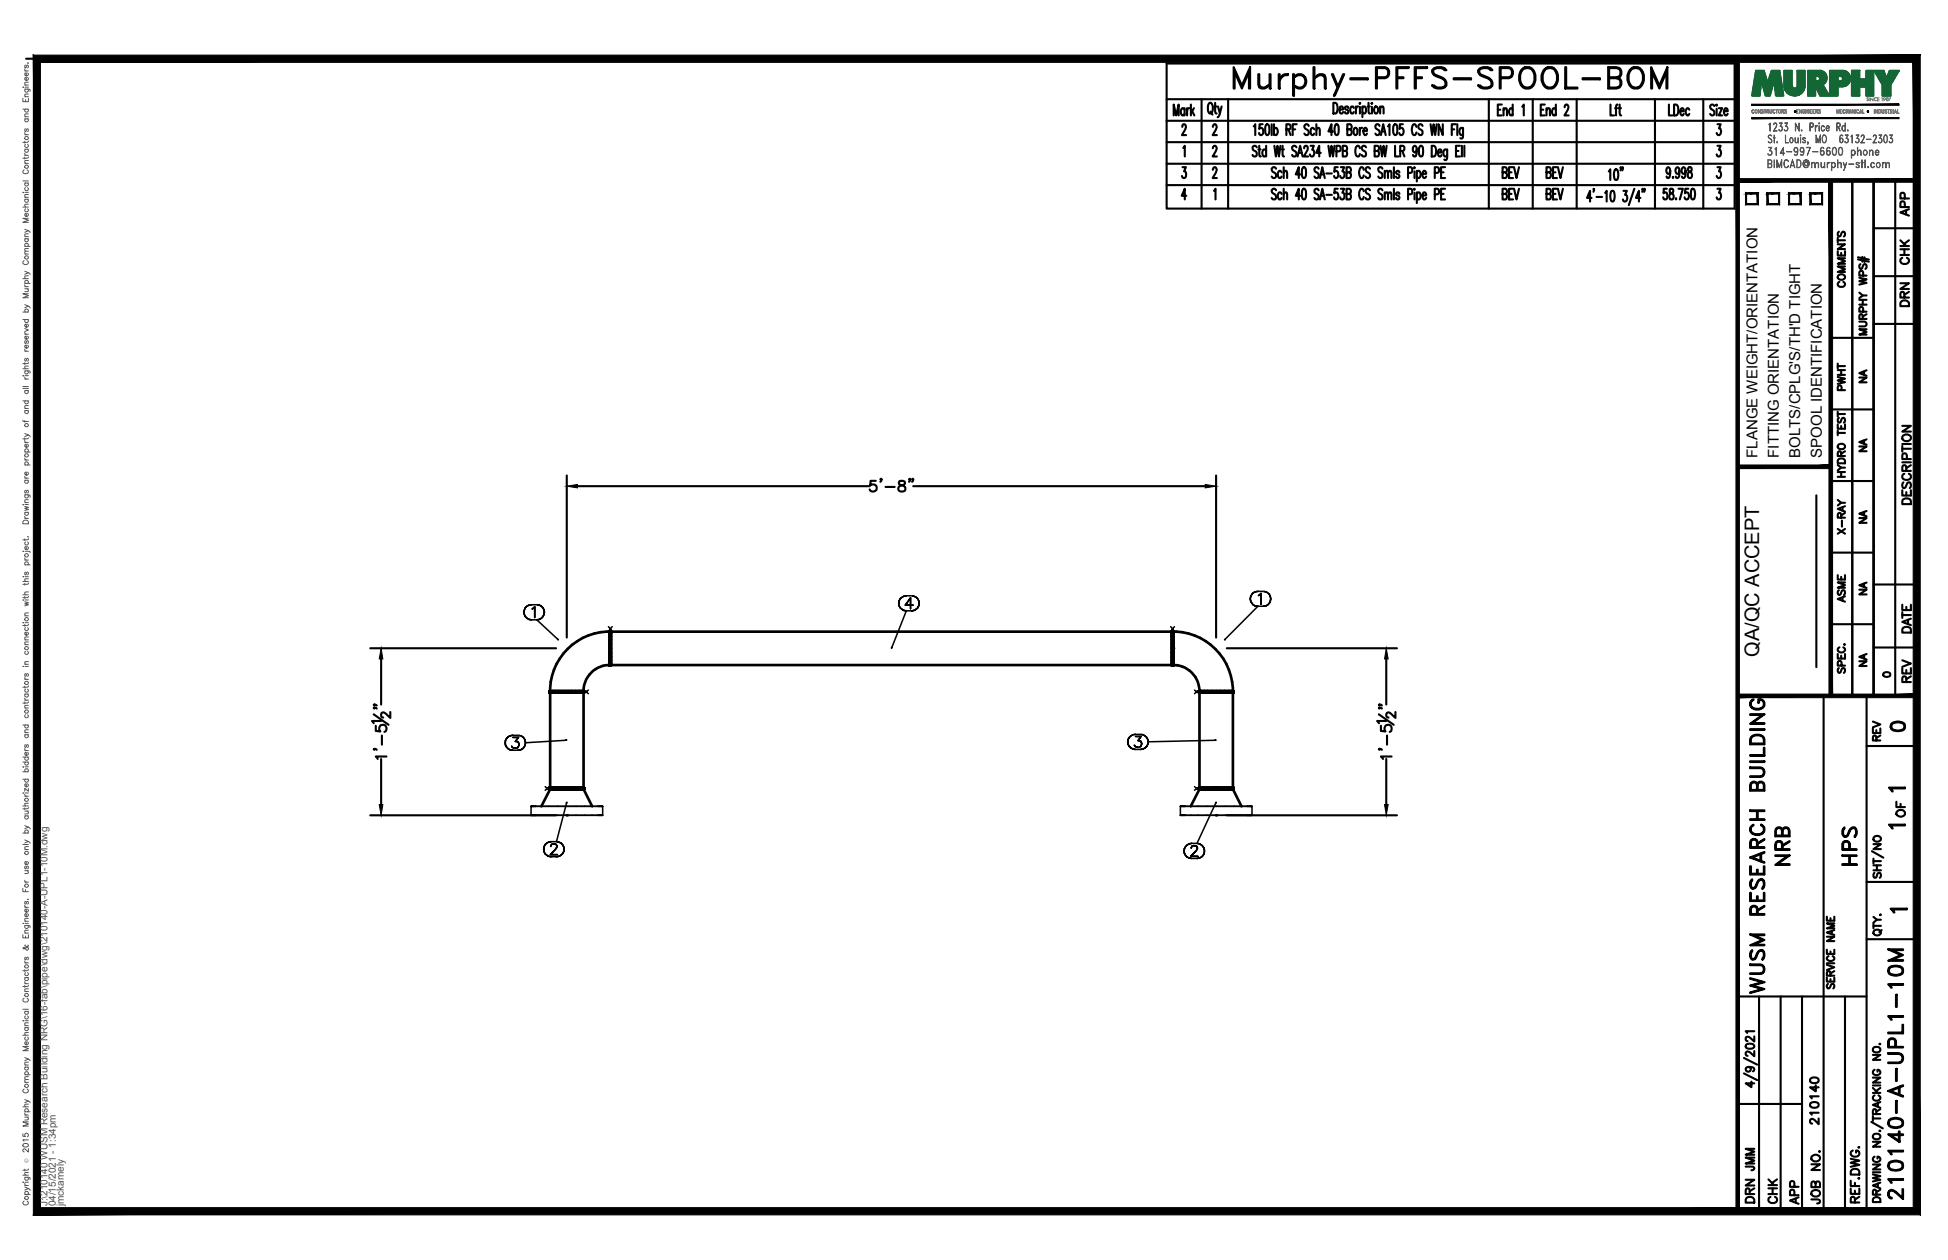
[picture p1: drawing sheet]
<svg xmlns="http://www.w3.org/2000/svg" width="432mm" height="279mm" viewBox="0 0 432 279" stroke-linecap="round" stroke-linejoin="round" font-family="sans-serif">
<defs><g id="words">
<text font-size="10.6" x="272.3" y="22.6">Murphy-PFFS-SPOOL-BOM</text>
<g font-size="6.6">
<text x="397.6" y="193" transform="rotate(-90 397.6 193)">NRB</text>
<text x="412.4" y="193" transform="rotate(-90 412.4 193)">HPS</text>
<text x="391.9" y="221.5" transform="rotate(-90 391.9 221.5)">WUSM RESEARCH BUILDING</text>
<text x="422.6" y="267.1" transform="rotate(-90 422.6 267.1)">210140-A-UPL1-10M</text>
</g>
<g font-size="5.3">
<text x="341.5" y="40.6">BEV</text>
<text x="417.7" y="163.3">0</text>
<text x="389.8" y="260.7" transform="rotate(-90 389.8 260.7)">JMM</text>
<text x="389.8" y="267.8" transform="rotate(-90 389.8 267.8)">DRN</text>
<text x="399.7" y="268.1" transform="rotate(-90 399.7 268.1)">APP</text>
</g>
<g font-size="4.9">
<text x="424" y="49" transform="rotate(-90 424 49)">APP</text>
<text x="424" y="59.6" transform="rotate(-90 424 59.6)">CHK</text>
<text x="409.9" y="64.9" transform="rotate(-90 409.9 64.9)">COMMENTS</text>
<text x="424" y="69.1" transform="rotate(-90 424 69.1)">DRN</text>
<text x="409.9" y="87.8" transform="rotate(-90 409.9 87.8)">PWHT</text>
<text x="424.4" y="112.9" transform="rotate(-90 424.4 112.9)">DESCRIPTION</text>
<text x="409.9" y="119.6" transform="rotate(-90 409.9 119.6)">X-RAY</text>
<text x="409.9" y="134.8" transform="rotate(-90 409.9 134.8)">ASME</text>
<text x="424.4" y="141.5" transform="rotate(-90 424.4 141.5)">DATE</text>
<text x="424.4" y="152.4" transform="rotate(-90 424.4 152.4)">REV</text>
<text x="417.7" y="165.5" transform="rotate(-90 417.7 165.5)">REV</text>
<text x="423" y="182.4" transform="rotate(-90 423 182.4)">OF</text>
<text x="403.9" y="250.5" transform="rotate(-90 403.9 250.5)">210140</text>
<text x="394.8" y="268.1" transform="rotate(-90 394.8 268.1)">CHK</text>
<text x="404.3" y="268.1" transform="rotate(-90 404.3 268.1)">JOB NO.</text>
</g>
<g font-size="4.4">
<text x="414.5" y="86.1" transform="rotate(-90 414.5 86.1)">NA</text>
<text x="414.5" y="101.2" transform="rotate(-90 414.5 101.2)">NA</text>
<text x="414.5" y="117.1" transform="rotate(-90 414.5 117.1)">NA</text>
<text x="414.5" y="133" transform="rotate(-90 414.5 133)">NA</text>
<text x="389.9" y="145.7" transform="rotate(-90 389.9 145.7)">QA/QC ACCEPT</text>
<text x="414.5" y="148.9" transform="rotate(-90 414.5 148.9)">NA</text>
</g>
<text font-size="4" x="416.3" y="151.3">0</text>
<g font-size="3.5">
<text x="417.3" y="176.7">1</text>
<text x="417.3" y="184.9">1</text>
<text x="417.7" y="203.6">1</text>
</g>
<g font-size="3.3">
<text x="389.5" y="101.5" transform="rotate(-90 389.5 101.5)">FLANGE WEIGHT/ORIENTATION</text>
<text x="394.3" y="101.5" transform="rotate(-90 394.3 101.5)">FITTING ORIENTATION</text>
<text x="399.1" y="101.5" transform="rotate(-90 399.1 101.5)">BOLTS/CPLG'S/TH'D TIGHT</text>
<text x="403.8" y="101.5" transform="rotate(-90 403.8 101.5)">SPOOL IDENTIFICATION</text>
</g>
<g font-size="2.2" fill="#545454">
<text x="10.5" y="267.5" transform="rotate(-90 10.5 267.5)">J:\210140 WUSM Research Building NRG\16-fab\pipe\dwg\210140-A-UPL1-10M.dwg</text>
<text x="12.4" y="267.5" transform="rotate(-90 12.4 267.5)">04/15/2021 - 1:34pm</text>
<text x="14.1" y="267.4" transform="rotate(-90 14.1 267.4)">jmckamely</text>
</g>
<text font-size="1.3" fill="#545454" x="6.3" y="257.9" transform="rotate(-90 6.3 257.9)">Ó</text>
</g></defs>
<!-- layer: HP-HPS-PIPE -->
<g fill="none" stroke="#000" stroke-width=".59">
<path d="M135.2 139.9v.6zM135.2 139.9v.2v-.2h.2v.3v-.3M259.8 139.9v.3zM259.8 139.9v.2v-.2h.2v.2v-.2M260 139.9v.3zM260 139.9v.2zM121.8 153.3h.1h-.1h.1h-.1h.1h-.1h.1h-.1v.2h.1M121.8 153.5h.5M121.9 153.3h.4zM121.9 153.5h7.5v21.2h-7.5zM122.3 153.5h-.4h1.9M122.3 153.5h1.4"/>
<path d="M122.3 153.3h.6zM122.4 153.3h-.3h.3M122.9 153.3h.8zM123 153.3h-.6h.6M123.7 153.5h1M123.7 153.3h1zM123.7 153.5h1h-.9M123.8 153.3h-.8h.8M124.7 153.3h-.9h.9M124.7 153.5h4.7M124.7 153.5h.9h-.9M125.6 153.3h-3.7a13.2 13.2 0 0 1 13.3-13.2v7.4a5.8 5.8 0 0 0-5.8 5.8h-.2h.2"/>
<path d="M125.6 153.3h-.9h.9M125.6 153.3h1M126.6 153.3h-1h1M126.6 153.5h-1h1M126.6 153.5h2.6M126.6 153.3h.9M127.5 153.3h-.9h.9M127.5 153.3h.8M128.3 153.3h-.8h.8M128.3 153.3h.9zM128.3 153.3h.5M128.8 153.3h.6"/>
<path d="M129 153.3h-.7h.7M129 153.5h.4h-.2M129.4 153.3h-.4h.4M129.4 153.5h.1zM129.4 153.3h.1zM129.5 153.5h-.1h.1M129.5 153.3h-.1h.1h-.1h.1v.2h-.1h.1M135.2 140.1v7.4zM135.2 140.4v.7zM135.2 141v.9zM135.2 141.8v1zM135.2 142.8v.9v-.9"/>
<path d="M135.2 143.7v1.1zM135.2 144.7v1zM135.2 145.6v.9zM135.2 146.4v.7zM135.2 147v.5zM135.2 147.3v.3zM135.2 147.6v-.1v.1v-.1v.1v-.1v.1h.2v-.1v.1M135.4 147.3v.2v-7.4h124.4v7.4h-124.4M135.4 140.1v.4zM135.4 140.4v.7zM135.4 141v.9zM135.4 141.8v1z"/>
<path d="M135.4 142.8v.9v-.9M135.4 143.7v1.1zM135.4 144.7v1zM135.4 145.6v.9zM135.4 146.4v.7zM135.4 147v.5zM135.4 147.3v.3zM135.4 140.1v7.4M259.8 143.7v-.9v.9M259.8 141.8v1zM259.8 141v.9zM259.8 140.4v.7z"/>
<path d="M259.8 140.1v.4zM259.8 147.3v.3zM259.8 147v.5zM259.8 146.4v.7zM259.8 145.6v.9zM259.8 144.7v1zM259.8 143.7v1.1zM259.8 147.6v-.1v.1h.2v-.1v.1M259.8 140.1v7.4M260 147.5v-7.4a13.2 13.2 0 0 1 13.3 13.2h-.1h.1M260 140.1v.1v-.1M260 140.2v7.1"/>
<path d="M260 147.5v-.2v.2a5.8 5.8 0 0 1 5.9 5.8h3.7M260 143.7v-.9v.9M260 141.8v1zM260 141v.9zM260 140.4v.7zM260 140.1v.4zM260 147v.6zM260 146.4v.7zM260 145.6v.9zM260 144.7v1zM260 143.7v1.1zM260 140.1v7.4"/>
<path d="M265.8 153.3h.1h-.1h.1h-.1h.1h-.1h.1h-.1v.2h.1M265.8 153.5h.5M265.9 153.3h.4zM265.9 153.5h7.4v21.2h-7.4zM266.3 153.5h-.4h3.7h-1M266.3 153.5h2.3M266.3 153.3h.6zM266.3 153.3h1.4zM266.9 153.3h.8zM267.7 153.3h.9zM268.6 153.5h4.7M268.6 153.3h1z"/>
<path d="M268.6 153.3h-.9h.9M269.6 153.3h.9M269.6 153.3h-1h1M270.5 153.3h.9M270.5 153.3h-.9h.9M270.6 153.5h-1h3.6M271.4 153.3h.8M271.4 153.3h-.9h.9M271.5 153.3h-.9h.9M272.2 153.3h.6M272.2 153.3h-.8h.8M272.3 153.3h-.8h.8"/>
<path d="M272.8 153.3h.4M272.8 153.3h-.6h.6M272.9 153.3h-.6h.6M272.9 153.5h.4h-.1M273.2 153.3h.1M273.2 153.3h-.4h.4M273.3 153.3h-.4h.4M273.3 153.5h.1zM273.3 153.3h.1zM273.4 153.5h-.1h.1M273.4 153.3h-.1h.1h-.1h.1v.2h-.1h.1M121.8 174.7h.1z"/>
<path d="M121.8 174.7h3.8M121.9 174.7h-.1v.3h.1h-.1M121.9 175h.4zM121.9 175h7.5h-.2h.2h-.2h.2l1.9 3.8M121.9 175h3.7h-1.8M122.3 175h.6zM122.4 174.7h.1M122.9 175h.8zM123 174.7h.1M123.7 175h1zM123.7 174.7h1h-.9M123.8 174.7h.1"/>
<path d="M123.8 175h-1.9l-1.9 3.8M124.7 175h.9h-.9M125.6 174.7h-.9h.9M125.6 175h1.9zM125.6 174.7h1M126.6 174.7h-1h1M126.6 174.7h2.8M126.6 175h.1M126.6 175h.9h-.9M126.6 174.7h2.8h-.2M127.5 175h.8h-.8M127.5 175h.1"/>
<path d="M128.3 175h.5h-.5M128.3 175h.1M128.3 175h.7h-.7M128.8 175h.4h-.4M129 175h-.2h.2M129 175h.4h-.4M129.4 174.7h.1zM129.4 175h.1zM129.5 174.7h-.1h.1M129.5 174.7h-.1h.1v.3h-.1h.1M265.8 174.7h.1zM265.8 174.7h4.8"/>
<path d="M265.9 174.7h-.1v.3h.1h-.1M265.9 175h.4zM265.9 175h7.4h-.1h.1h-.1h.1l1.9 3.8M265.9 175h3.7h-3.7l-2 3.8M266.3 175h.6zM266.3 174.7h.1M266.9 175h.8zM266.9 174.7h.1M267.7 175h.9zM267.7 174.7h.1M268.6 175h1zM268.6 174.7h1h-1"/>
<path d="M268.6 174.7h.1M269.6 175h1.8zM270.6 174.7h-1h3.7M270.6 175h.1M270.6 175h.9h-.9M270.6 174.7h2.7h-.1M271.4 175h.8h-.8M271.5 175h.1M271.5 175h.8h-.8M272.2 175h.6h-.6M272.3 175h.1M272.3 175h.6h-.6"/>
<path d="M272.8 175h.4h-.4M272.9 175h-.1h.1M272.9 175h.4h-.4M273.3 174.7h.1zM273.3 175h.1zM273.4 174.7h-.1h.1M273.4 174.7h-.1h.1v.3h-.1h.1"/>
</g>
<g fill="none" stroke="#000" stroke-width=".34">
<path d="M116.1 135.7l.1 .6-.1-.6M116.2 135.2l-.1 .5 .1-.5M116.2 136.3l.2 .4-.2-.4M116.4 134.8l-.2 .4 .2-.4M116.4 136.7l.4 .4-.4-.4M116.8 134.4l-.4 .4 .4-.4M116.8 137.1l.5 .3-.5-.3M117.3 134.2l-.5 .2 .5-.2M117.3 137.4h.5h-.5M117.8 134.1l-.5 .1 .5-.1M117.8 137.4h1.2M117.8 134.1h1.2"/>
<path d="M118 135l.2-.1-.2 .1M118.2 134.9l.3-.3-.3 .3M118.5 134.6v2.3v-2.3M119 137.4h.5h-.5M119 137.4l4.8 4.5-.2-.1M119.5 134.2l-.5-.1 .5 .1M119.5 137.4l.5-.3-.5 .3M120 134.4l-.5-.2 .5 .2M120 137.1l.3-.4-.3 .4M120.3 134.8l-.3-.4 .3 .4M120.3 136.7l.3-.4-.3 .4M120.6 135.2l-.3-.4 .3 .4"/>
<path d="M120.6 136.3l.1-.6-.1 .6M120.7 135.7l-.1-.5 .1 .5M134.9 139l.3 .3v.8M135.7 139l-.3 .3v.8M199.2 133.8l.1 .5-.1-.5M199.3 133.3l-.1 .5 .1-.5M199.3 134.3l.2 .5-.2-.5M199.5 132.8l-.2 .5 .2-.5M199.5 134.8l.4 .3-.4-.3M199.9 132.4l-.4 .4 .4-.4M199.9 135.1l.5 .3-.5-.3M200.4 132.2l-.5 .2 .5-.2"/>
<path d="M200.4 135.4l.5 .1-.5-.1M200.7 134.2h1.7h-1.7M200.9 132.1l-.5 .1 .5-.1M200.9 132.1h1.2M201.8 132.6l-1.1 1.6 1.1-1.6M201.8 132.6v2.4v-2.4M202.1 135.5l.5-.1-.5 .1M202.1 135.5h-1.2l-3.2 8.1M202.6 132.2l-.5-.1 .5 .1M202.6 135.4l.5-.3-.5 .3M203.1 132.4l-.5-.2 .5 .2M203.1 135.1l.3-.3-.3 .3"/>
<path d="M203.4 132.8l-.3-.4 .3 .4M203.4 134.8l.3-.5-.3 .5M203.7 133.3l-.3-.5 .3 .5M203.7 134.3v-.5v.5M203.7 133.8v-.5v.5M259.5 139l.3 .3v.8M260.3 139l-.3 .3v.8M277.1 132.8l.1 .5-.1-.5M277.2 132.3l-.1 .5 .1-.5M277.2 133.3l.3 .5-.3-.5M277.5 131.8l-.3 .5 .3-.5M277.5 133.8l.3 .3-.3-.3"/>
<path d="M277.8 131.4l-.3 .4 .3-.4M277.8 134.1l.5 .3-.5-.3M278.3 131.2l-.5 .2 .5-.2M278.3 134.4h.5h-.5M278.8 131.1l-.5 .1 .5-.1M278.8 131.1h1.2M279 132.1l.2-.2-.2 .2M279.2 131.9l.3-.3-.3 .3M279.5 131.6v2.4v-2.4M280 134.4h.5h-.5M280 134.4h-1.2l-7.2 7.4M280.5 131.2l-.5-.1 .5 .1"/>
<path d="M280.5 134.4l.5-.3-.5 .3M281 131.4l-.5-.2 .5 .2M281 134.1l.4-.3-.4 .3M281.4 131.8l-.4-.4 .4 .4M281.4 133.8l.2-.5-.2 .5M281.6 132.3l-.2-.5 .2 .5M281.6 133.3l.1-.5-.1 .5M281.7 132.8l-.1-.5 .1 .5M129.4 153.5h.7l.3 .3M130.4 153l-.3 .3h-.7M197.6 143.5v.2zM264.8 153l.3 .3h.8"/>
<path d="M265.9 153.5h-.8l-.3 .3M271.4 141.9l.2-.1zM112 164.7v.5v-.5M112 164.2v.5v-.5M112 165.2l.3 .5-.3-.5M112.3 163.7l-.3 .5 .3-.5M112.3 165.7l.4 .4-.4-.4M112.7 163.4l-.4 .3 .4-.3M112.7 166.1l.4 .2-.4-.2M113.1 163.1l-.4 .3 .4-.3M113.1 166.3l.6 .1-.6-.1M113.4 165.5l.3 .3z"/>
<path d="M113.7 163.1h-.6h.6M113.7 166.4h1.1M113.7 163.1h1.1M113.7 163.5h1.2h-1.2M113.7 165.8l.7 .1zM114.2 164.4h.4h-.4M114.6 164.4l.2 .1-.2-.1M114.7 165.8l-.3 .1 .3-.1M114.8 164.5l.1 .2-.1-.2M114.8 166.4l.5-.1-.5 .1M114.9 163.5l-.7 .9 .7-.9M114.9 165.6l-.2 .2 .2-.2"/>
<path d="M114.9 164.7l.1 .3-.1-.3M115 165l-.1 .6zM115.3 163.1h-.5h.5M115.3 166.3l.5-.2-.5 .2M115.8 163.4l-.5-.3 .5 .3M115.8 166.1l.4-.4-.4 .4M116.2 163.7l-.4-.3 .4 .3M116.2 165.7l.2-.5-.2 .5M116.4 164.2l-.2-.5 .2 .5M116.4 165.2l.1-.5-.1 .5M116.5 164.7l-.1-.5 .1 .5M117.7 178.8h.3h-.3"/>
<path d="M117.7 178.8h.3h-.3v2h.3h-.3M118 178.8h.8h-.8M118 178.8h15.6h-.3h.3v2h-.3M120.8 174.4l.3 .3h.8M121.9 175h-.8l-.3 .2M125.4 164.1h.2zM125.4 164.2l-8.9 .5M125.6 178.1l-2.3 8.5h-1.1M125.6 177.9l-.1 .2zM250 164.5v.5v-.5M250 164v.5v-.5M250 165l.3 .5-.3-.5"/>
<path d="M250.3 163.5l-.3 .5 .3-.5M250.3 165.5l.4 .3-.4-.3M250.7 163.2l-.4 .3 .4-.3M250.7 165.8l.4 .3-.4-.3M251.1 162.9l-.4 .3 .4-.3M251.1 166.1l.6 .1-.6-.1M251.4 165.3l.3 .3zM251.7 162.8l-.6 .1 .6-.1M251.7 166.2h1.1M251.7 162.8h1.1M251.7 163.3h1.2h-1.2M251.7 165.6l.7 .1z"/>
<path d="M252.3 164.2h.3h-.3M252.6 164.2l.2 .1-.2-.1M252.7 165.6l-.3 .1 .3-.1M252.8 164.3l.1 .2-.1-.2M252.8 166.2l.6-.1-.6 .1M252.9 163.3l-.6 .9 .6-.9M252.9 165.4l-.2 .2 .2-.2M252.9 164.5l.2 .3-.2-.3M253.1 164.8l-.2 .6zM253.4 162.9l-.6-.1 .6 .1M253.4 166.1l.4-.3-.4 .3M253.8 163.2l-.4-.3 .4 .3"/>
<path d="M253.8 165.8l.4-.3-.4 .3M254.2 163.5l-.4-.3 .4 .3M254.2 165.5l.2-.5-.2 .5M254.4 164l-.2-.5 .2 .5M254.4 165l.1-.5-.1 .5M254.5 164.5l-.1-.5 .1 .5M261.6 178.8h.3h-.3M261.6 178.8h.3h-.3v2h.3h-.3M261.9 178.8h.8h-.8M261.9 178.8h15.6h-.3h.3v2h-.3M264.8 174.4l.3 .3h.8M265.9 175h-.8l-.3 .2"/>
<path d="M269.4 164.1h.2zM269.4 164.2l-14.9 .3M269.5 178.1l-4.2 8.9h-1.2M269.6 177.9l-.1 .2zM118 180.8h-.3h.3M118 180.8h15.6M118.8 180.8h-.8h.8M120.5 188.3l.1 .5-.1-.5M120.6 187.8l-.1 .5 .1-.5M120.6 188.8l.2 .5-.2-.5M120.8 187.3l-.2 .5 .2-.5M120.8 189.3l.4 .3-.4-.3"/>
<path d="M121.2 187l-.4 .3 .4-.3M121.2 189.6l.5 .3-.5-.3M121.7 186.7l-.5 .3 .5-.3M121.7 189.9l.5 .1-.5-.1M122 189.5h1.6h-1.6M122.1 187.7v-.1v.1M122.1 187.6l.1-.2-.1 .2M122.2 186.6l-.5 .1 .5-.1M122.2 190h1.1M122.2 187.4l.1-.2-.1 .2M122.3 187.2l.2-.1-.2 .1M122.5 187.1h.5h-.5"/>
<path d="M123 187.1l.2 .1-.2-.1M123.1 188.4l-1.1 1.1 1.1-1.1M123.2 187.2l.1 .2-.1-.2M123.3 188l-.2 .4 .2-.4M123.3 187.4l.1 .2-.1-.2M123.3 190l.6-.1-.6 .1M123.4 187.8l-.1 .2 .1-.2M123.4 187.6v.2v-.2M123.9 186.7l-.6-.1 .6 .1M123.9 189.9l.5-.3-.5 .3M124.4 187l-.5-.3 .5 .3M124.4 189.6l.3-.3-.3 .3"/>
<path d="M124.7 187.3l-.3-.3 .3 .3M124.7 189.3l.3-.5-.3 .5M125 187.8l-.3-.5 .3 .5M125 188.8v-.5v.5M125 188.3v-.5v.5M261.9 180.8h-.3h.3M261.9 180.8h15.6M262.5 188.7v.5v-.5M262.5 188.2v.5v-.5M262.5 189.2l.3 .5-.3-.5M262.7 180.8h-.8h.8M262.8 187.7l-.3 .5 .3-.5"/>
<path d="M262.8 189.7l.4 .4-.4-.4M263.2 187.4l-.4 .3 .4-.3M263.2 190.1l.4 .2-.4-.2M263.6 187.1l-.4 .3 .4-.3M263.6 190.3l.5 .1-.5-.1M263.9 189.9h1.6h-1.6M264.1 188.1v-.2v.2M264.1 187.9l.1-.2-.1 .2M264.1 187l-.5 .1 .5-.1M264.1 190.4h1.2M264.2 187.7l.1-.1-.1 .1M264.3 187.6l.2-.1-.2 .1"/>
<path d="M264.5 187.5h.5h-.5M265 187.5l.2 .1-.2-.1M265.1 188.8l-1.2 1.1 1.2-1.1M265.2 187.6l.1 .1-.1-.1M265.3 188.4l-.2 .4 .2-.4M265.3 187.7l.1 .2-.1-.2M265.3 190.4l.5-.1-.5 .1M265.4 188.2l-.1 .2 .1-.2M265.4 187.9v.3v-.3M265.8 187.1l-.5-.1 .5 .1M265.8 190.3l.5-.2-.5 .2M266.3 187.4l-.5-.3 .5 .3"/>
<path d="M266.3 190.1l.4-.4-.4 .4M266.7 187.7l-.4-.3 .4 .3M266.7 189.7l.2-.5-.2 .5M266.9 188.2l-.2-.5 .2 .5M266.9 189.2l.1-.5-.1 .5M267 188.7l-.1-.5 .1 .5"/>
</g>
<g fill="#000">
<circle cx="125.6" cy="153.5" r=".3"/>
<circle cx="259.8" cy="143.7" r=".3"/>
<circle cx="260" cy="143.7" r=".3"/>
<circle cx="125.6" cy="180.8" r=".3"/>
<circle cx="269.6" cy="180.8" r=".3"/>
</g>
<!-- layer: PS-BDR -->
<g fill="#000" stroke="#000" stroke-width=".22">
<path d="M388.3 26.1v.2l32.6-.2zM388.3 26.3l32.6-.2v.2z"/>
<path d="M388.3 23.1v.3l32.6-.3zM388.3 23.4l32.6-.3v.3z"/>
<path d="M7.4 12.2v257.2l1.6-1.6zM7.4 12.2l1.6 1.6v254zM7.4 12.2l1.6 1.6 416.6-1.6zM9 13.8l416.6-1.6-1.5 1.6zM425.6 12.2l-1.5 1.6 1.5 255.6zM424.1 13.8l1.5 255.6-1.5-1.6zM7.4 269.4h418.2l-1.5-1.6zM9 267.8h415.1l-416.7 1.6z"/>
</g>
<!-- layer: PS-BDR-T -->
<g fill="none" stroke="#000" stroke-width=".47">
<path d="M415.3 40v114.3h-4.7v-114.2v114.2h-4.8v-114.2M387 42.9h2.6v2.4h-2.6zM391.8 42.9h2.6v2.4h-2.6zM396.6 42.9h2.5v2.4h-2.5zM401.3 42.9h2.6v2.4h-2.6zM411.8 57.5l2.5 .5M411.8 57.1l2.5 .5M412.4 58.6a.59 .59 0 0 0-.3 .5 .59 .59 0 0 0 .4 .5l.3-.1 .3-.8 .4-.1a.64 .64 0 0 1 0 1M412.8 57v1M413.3 57.1v1M405.8 74.9h9.5M412.1 71.3l1.4 .1a.52 .52 0 0 1 .2 .6 .52 .52 0 0 1-.4 .4h-1.2"/>
<path d="M412.1 61.6l1.7 .4-1.7 .3 1.7 .4-1.7 .4M412.1 67.5h1.7M412.1 66.5h1.7M412.1 64.9l.8 .6M412.9 70.7l-.1-.9-.4-.1-.3 .3v.7h1.7M412.9 66.5v1M413 69.1l-.1-.9-.5-.1-.3 .3v.7h1.7M413 61.1l-.1-.9-.5-.1-.3 .3v.7h1.7M413.8 73h-1.7l1.7 .6-1.7 .6h1.7M413.8 65.5h-.9l-.8 .6M413.8 69.7l-.9 .5M405.8 90.8h9.5"/>
<path d="M407.4 94.1v1h1.6v-1M407.4 96h1.6M407.4 91.3v1.1M407.4 95.4v1.1M407.4 91.8h1.6M407.4 98.7a.79 .79 0 0 1 1-.3 .79 .79 0 0 1 .5 .9 .78 .78 0 0 1-1 .3 .78 .78 0 0 1-.5-.9zM407.6 92.7a.59 .59 0 0 0-.3 .5 .59 .59 0 0 0 .4 .5l.3-.1 .3-.8 .4-.1a.65 .65 0 0 1 0 1M408.1 94.5v.6M402.6 109.8v38.1M405.8 106.7h9.5M407.4 105.7h1.6M407.4 104.7h1.6"/>
<path d="M407.4 103.1l.7 .6M407.4 102a.9 .9 0 0 1 1.6 .2v.5h-1.6zM408.1 101.1l-.1-.9-.3-.1-.3 .3v.7h1.6M408.1 104.7v1M409 103.7h-.9l-.7 .6M409 100.1l-.9 .5M405.8 122.5h9.5M405.8 138.4h9.5M407.4 145v1h1.6v-1M407.6 148.2a.59 .59 0 0 0-.3 .5 .59 .59 0 0 0 .4 .5l.3-.2 .3-.7 .4-.1a.65 .65 0 0 1 0 1M407.7 143.5a.59 .59 0 0 0-.3 .7 .59 .59 0 0 0 .6 .5h.4a.59 .59 0 0 0 .6-.5 .59 .59 0 0 0-.4-.7M408.1 145.4v.6"/>
<path d="M408.2 147.6l-.1-.9-.4-.2-.3 .4v.7h1.6M408.8 142.9h.2z"/>
</g>
<!-- layer: PS-DIM -->
<path d="M5.8 13h419" fill="none" stroke="#000" stroke-width=".47"/>
<!-- layer: 0 -->
<g fill="none" stroke="#000" stroke-width=".47">
<path d="M415.3 40v114.3M420.1 40v114.3M415.3 50.6h9.5M415.3 61.2h9.5M415.3 71.8h9.5M415.3 129.6h9.5M415.3 143.6h9.5M386.6 238l2.9 1.5M386.6 234.6l2.9 1.5M387 231.7a1.29 1.29 0 0 1 1.9 .2 1.1 1.1 0 0 1-1.9 .2zM387.6 236.6a.54 .54 0 0 1 .4 .7 .54 .54 0 0 1-.8 .2 .54 .54 0 0 1 0-.8l.4-.1a.93 .93 0 0 1 1.3 .6l-.3 .4M388.2 239.8v1.3l-1.2-.9h1.9"/>
<path d="M388.9 233.1v1.1l-1-.8-.6-.2-.3 .3v.3l.4 .3M388.9 229.8v1.2l-1-.9-.6-.2-.3 .1v.5l.4 .4M388.9 228.7h-1.9l.3 .4"/>
</g>
<g fill="#000" stroke="#000" stroke-width=".22">
<path d="M384.8 13l.8 255.6v-255.6zM384.8 13l.8 255.6h-.8z"/>
<path d="M385.2 39.6v.8l39.6-.8zM385.2 40.4l39.6-.8v.8z"/>
<path d="M424.5 40l.8 114.3v-114.3zM424.5 40l.8 114.3h-.8z"/>
<path d="M385.2 153.9v.8l39.6-.8zM385.2 154.7l39.6-.8v.8z"/>
</g>
<!-- layer: PS-LOGO -->
<g fill="none" stroke="#545454" stroke-width=".22">
<path d="M5.1 19.3h.1zM5.5 19.8h.9l.2 .1v.4M5.5 15.3v.3l.3 .1M5.5 18.9h.8M5.5 15.7h.8M5.5 19.3h.8M5.7 19.8a.38 .38 0 0 0-.1 .5 .38 .38 0 0 0 .6 0 .38 .38 0 0 0-.1-.5M5.7 14.4l-.2 .3v.3h.3l.1-.4 .2-.2 .2 .3-.2 .4M6.1 17.2a.38 .38 0 0 1 .1 .5 .38 .38 0 0 1-.6 0 .38 .38 0 0 1 .1-.5h.1v.7M6.1 16.2a.38 .38 0 0 1 .1 .5 .38 .38 0 0 1-.6 0 .38 .38 0 0 1 .1-.5h.1v.6M6.2 13.9v.1zM6.3 18.2l-.8 .1v.3l.2 .3"/>
<path d="M5.1 21.8v.7h1.2v-.7M5.1 24.2h1.2M5.4 37.7a.43 .43 0 0 0-.3 .5 .43 .43 0 0 0 .4 .3h.3a.43 .43 0 0 0 .5-.3 .43 .43 0 0 0-.3-.5M5.5 34v.3l.3 .1M5.5 29.4v.3l.3 .2M5.5 31.3v.4M5.5 34.8v.4M5.5 36.2h.8M5.5 34.4h.8M5.5 33.1h.8M5.5 29.9h.8M5.5 26.4h.8"/>
<path d="M5.5 25.9h.8M5.5 21.4h.8M5.7 33.1a.38 .38 0 0 0-.1 .5 .38 .38 0 0 0 .6 0 .38 .38 0 0 0-.1-.5M5.7 32a.4 .4 0 0 0-.1 .6 .4 .4 0 0 0 .6 0 .4 .4 0 0 0-.1-.6M5.7 28.6l-.2 .2v.3h.3l.1-.4 .2-.1 .2 .2-.2 .4M5.7 26.4a.38 .38 0 0 0-.1 .5 .38 .38 0 0 0 .6 0 .38 .38 0 0 0-.1-.5M5.7 24.2a.38 .38 0 0 0-.1 .6 .38 .38 0 0 0 .6 0 .38 .38 0 0 0-.1-.6M5.7 22.1v.4M6.3 35.6h-.8v.3l.2 .3M6.3 34.8l-.3 .3h-.9M6.3 31.3l-.3 .3h-.9M6.3 25.3h-.8v.3l.2 .3"/>
<path d="M6.3 20.9h-.8v.3l.2 .2M391.9 34.2l.2 .2M392 36.3l.6-.1v-.6l-.6-.1v1.6l.6-.1v-.6h-.6M392.1 30a.44 .44 0 0 1 .7 .2 .38 .38 0 0 0-.6-.2 .38 .38 0 0 0-.1 .5l.4 .3a.46 .46 0 0 1 .2 .7 .46 .46 0 0 1-.7-.1 .41 .41 0 0 0 .6 .1 .41 .41 0 0 0 0-.6l-.6-.4zM392.3 33.3a.53 .53 0 0 1 .5 .8 .53 .53 0 0 1-.9 0 .47 .47 0 0 0 .7 .2l.2-.3M392.4 27.2l-.1 1.9v-1.7l-.2 .2zM392.4 36.3l.3 .1v.6l-.8 .2v-1.8l.8 .2v.6l-.3 .2M392.5 33.4a.51 .51 0 0 1 .3 .5 .51 .51 0 0 1-.3 .5M392.7 32.8l-.7-.1h.8l-.5 .7M392.7 32.7l-.5 .7 .4 .1 .2 .3M393.1 30.5l.4 .1zM393.1 29l.8 .1h-.8l.7-1.3-.2-.5h-.2l-.3 .4 .1-.3a.39 .39 0 0 1 .6 0 .39 .39 0 0 1 0 .5l-.7 1.2"/>
<path d="M393.3 35.4v1.8zM393.3 29.9v1.8zM393.4 33l.4-.3v1.7l-.1-1.6zM393.9 35.4l.5 1.5 .6-1.5v1.8l-.1-1.4-.5 1.4-.5-1.4v1.4zM393.9 31.4l.1 .3zM393.9 31.5l.1 .1zM394.4 28.8l.1 .2M394.7 27.9a.55 .55 0 0 1 .4 .7 .55 .55 0 0 1-.7 .4l-.1-.3 .4 .3 .3-.4M394.7 33.9l.9 .1h-1l.7-1.3v1.7v-1.5l-.6 1.1M394.8 28l.2 .5-.2 .5M395 27.3l-.6-.1h.6l-.3 .8M395 27.2l-.4 .8 .4 .1v.3"/>
<path d="M395.5 28.8l.2 .2M395.7 35.5a.47 .47 0 0 1 .7 .3l-.3-.3h-.3a1.08 1.08 0 0 0 0 1.6h.3l.3-.3a.44 .44 0 0 1-.4 .4 .44 .44 0 0 1-.5-.4l-.1-.7zM395.8 29.9v1.7l.7 .1h-.7zM395.8 27.9a.55 .55 0 0 1 .5 .7 .55 .55 0 0 1-.7 .4l-.1-.3 .4 .3 .4-.4M396 28l.3 .5-.3 .5M396 33.6l1.2 .1zM396.2 27.3l-.6-.1h.7l-.5 .8M396.2 27.2l-.4 .8 .3 .1 .2 .3M396.9 30.6a.57 .57 0 0 1 .7 .4 .57 .57 0 0 1-.4 .7l-.3-.1-.2-.4zM396.9 36.8h.8M397 30.6a.52 .52 0 0 1 .4 .5 .52 .52 0 0 1-.4 .5l-.2-.4zM397 36.7h.7"/>
<path d="M397.3 35.4l.6 1.8-.6-1.5-.5 1.5zM397.7 33.3l.3 .4 .3-.1 .2-.3M397.7 33.1l.3-.3h.3l.2 .3M397.8 34.3h.5M397.9 30.5l.1 1 .3 .1 .3-.2-.3 .3-.3-.1-.1-.2zM398 27.2l.8 1.6v-1.6v1.9l-.8-1.6v1.6zM398 32.8l-.3 .4 .3 .5M398.2 32.8a1.22 1.22 0 0 1 .1 1.6M398.3 35.4h.5a1.05 1.05 0 0 1 0 1.8h-.5zM398.3 35.5a.84 .84 0 0 1 .9 .5 .84 .84 0 0 1-.2 .9l-.7 .2zM398.5 33.5l-.2 .2a.49 .49 0 0 1-.6-.2 .49 .49 0 0 1 .1-.6 .49 .49 0 0 1 .7 0v.4a.81 .81 0 0 1-.5 1.1l-.3-.2 .1 .2M398.5 33.3l-.3 .4"/>
<path d="M398.6 30.5v1.2zM399 30l.1-.1v.3zM399.1 33.3l.3 .4 .3-.1 .1-.3M399.1 33.1l.3-.3h.3l.1 .3M399.1 30h.1M399.1 30.5v1.2zM399.1 34.3h.6M399.4 28.8v.3l-.1-.1zM399.4 28.9h.1M399.4 32.8a.51 .51 0 0 0-.3 .4 .51 .51 0 0 0 .3 .5M399.5 32.8a1.22 1.22 0 0 1 .1 1.6M399.6 31.5h.6"/>
<path d="M399.6 30.8l.6 .6-.2 .3-.4-.1v-.2l.1 .2M399.6 30.7h.6M399.7 30.6v.3M399.8 33.5l-.1 .2a.5 .5 0 0 1-.7-.5 .5 .5 0 0 1 .7-.4l.2 .5a.83 .83 0 0 1-.5 1.1l-.3-.2 .1 .2M399.8 33.3l-.3 .4M399.9 35.6a.74 .74 0 0 1 1 .2 .74 .74 0 0 1-.1 1l-.1-1 .1 .9a.68 .68 0 0 0-.3-1.2 .68 .68 0 0 0-.8 .9 .66 .66 0 0 0 .4 .7 .66 .66 0 0 0 .7-.2 .7 .7 0 0 1-.9 .1 .7 .7 0 0 1-.2-.8zM400 36l.2-.2 .4 .1 .1 .2-.5-.2-.2 .3 .1 .4 .4 .1 .2-.2-.1 .2-.4 .1-.2-.2zM400.1 30.6l.1 .2-.2-.3-.4 .1v.2l.6 .5M400.1 31.2v.4M400.7 31.5h.1M400.8 31.9l-.1-.5 .1 .4-.2 .2M400.8 31.7v.1"/>
<path d="M401.3 28.1l.6-.1v-.6l-.6-.1-.1 1.8v-1.9h.5l.2 .4v.4l-.2 .2h-.4M401.3 32.7l-.7 1.7 .7-1.7h-.9l.9 .1M401.6 36v1.2zM401.8 33.6l1.2 .1zM401.8 36.1h.5l.1 1.1-.2-1-.3-.1-.3 .3zM402.4 27.8v1.3zM402.5 29.9l.5 1.5 .5-1.5v1.8l-.1-1.4-.4 1.4-.4-1.4-.1 1.4zM402.6 36.1h.4l.1 1.1-.1-1-.3-.1-.3 .3zM402.6 27.9l.3-.1-.3 .2-.2 .4zM403.2 27.2l.1 .1v.2zM403.2 27.3h.1M403.2 27.8l.1 1.3z"/>
<path d="M403.5 34l.4 .4 .3-.1 .1-.3M403.5 33.8l.4-.4 .3 .1 .1 .3M403.6 36l.2 1 .3 .1 .3-.2-.3 .3-.4-.1zM403.7 32.8h.5M403.8 32.8l-.2 .2a1.17 1.17 0 0 0 .2 1.4M403.8 27.9l.4-.1 .2 .4-.2-.3a.54 .54 0 0 0-.4 .6 .54 .54 0 0 0 .4 .5l.2-.3-.2 .4h-.2l-.3-.5zM403.8 33.4l-.3 .5M404.1 33.4l.2 .5-.2 .5M404.1 30l.2-.1a.95 .95 0 0 1 .6 .9 .95 .95 0 0 1-.6 .9 1.24 1.24 0 0 1-.2-1.7zM404.1 30.1l.2-.1a.87 .87 0 0 1 .5 .8 .87 .87 0 0 1-.5 .8 1.19 1.19 0 0 1-.2-1.5zM404.2 32.8l.1 .1-.4-.2a1.42 1.42 0 0 0-.2 1.7 .49 .49 0 0 0 .6-.2 .49 .49 0 0 0-.1-.7 .49 .49 0 0 0-.7 .1M404.4 36l.1 1.2z"/>
<path d="M404.8 28.4h.6l-.2-.5a.54 .54 0 0 0-.4 .6 .54 .54 0 0 0 .4 .5l.2-.3-.2 .4a.63 .63 0 0 1-.4-.6 .63 .63 0 0 1 .4-.7l.3 .7h-.7M404.9 34l.3 .4 .3-.1 .2-.3M404.9 33.8l.3-.4 .3 .1 .2 .3M405 36l.1 1.2zM405.1 32.8h.5M405.1 32.8l-.1 .2a1.17 1.17 0 0 0 .2 1.4M405.2 33.4l-.3 .5M405.3 36.1l.3-.1-.5 .5zM405.4 33.4l.3 .5-.3 .5M405.5 32.8l.2 .1a.36 .36 0 0 0-.6-.1l-.2 .6v.8l.2 .2a.49 .49 0 0 0 .6-.2 .49 .49 0 0 0-.1-.7 .49 .49 0 0 0-.7 .1M406 36v1.8zM406.2 36.1a.53 .53 0 0 1 .7 .5 .53 .53 0 0 1-.7 .5l-.2-.2 .3 .2a.51 .51 0 0 0 .5-.5 .51 .51 0 0 0-.5-.5l-.3 .2z"/>
<path d="M406.3 32.8l.4-.1a1.13 1.13 0 0 1 0 1.7h-.1a1.28 1.28 0 0 1-.3-1.6zM406.3 34.3h.6M406.3 32.8h.6M406.4 32.8l-.2 .6 .2 1M406.8 32.8l.2 .6-.2 1M407.2 28.1l.6-.1v-.6l-.6-.1-.1 1.8v-1.9l.7 .1 .1 .7-.3 .2h-.4M407.3 35.4l.1 1.8zM407.5 28.2l.4 .9-.3-.9M407.6 36.1h.5l.1 1.1-.2-1-.3-.1-.3 .3zM407.7 32.8l.3-.1a1.13 1.13 0 0 1 0 1.7h-.1a1.28 1.28 0 0 1-.2-1.6zM407.7 34.3h.5M407.7 32.8h.5"/>
<path d="M407.8 32.8l-.2 .6 .2 1M407.8 31.3l.3 .3 .4-.3M407.8 31l.3-.3 .4 .3M408 30.1h.4M408 30l-.1 .3a1.28 1.28 0 0 0 .2 1.3M408.1 30.7l-.3 .4M408.2 32.8l.2 .6-.2 1M408.2 30.7l.3 .4-.3 .5M408.4 30l.1 .2a.33 .33 0 0 0-.5-.2l-.2 .7 .2 .9a.48 .48 0 0 0 .5-.5 .48 .48 0 0 0-.5-.4l-.2 .1M408.5 27.9l.3-.1 .2 .3-.2-.2a.54 .54 0 0 0-.5 .6 .54 .54 0 0 0 .5 .5l.2-.2-.2 .3-.5-.3zM409 27.2l.1 1.9zM409 37l-.5-1 .5 1.2"/>
<path d="M409 31.4l.1 .2M409.2 30.7l.4 .1 .1 .2M409.3 30.6a.53 .53 0 0 1 .4 .6 .53 .53 0 0 1-.7 .4v-.2a.36 .36 0 0 0 .6 .1l.1-.2M409.3 36l-.6 1.8zM409.4 30.7l.3 .4-.3 .5M409.6 28.8v.3zM409.6 28.9v.1zM409.6 30l-.6-.1h.7l-.4 .8M409.6 29.9l-.4 .8M409.8 36.4h1.1zM410.4 33.3v1.7zM410.6 33.3a.53 .53 0 0 1 .7 .6 .53 .53 0 0 1-.7 .5l-.2-.2 .3 .2a.51 .51 0 0 0 .5-.5 .51 .51 0 0 0-.5-.6l-.3 .2z"/>
<path d="M410.6 29.9l-.1 1.8v-1.6l-.2 .2zM411.3 31.4l.2 .2M411.5 37h.6M411.5 36.4l.6 .3v.2a.38 .38 0 0 1-.3 .3 .38 .38 0 0 1-.4-.3l.2 .2M411.5 36.2h.6M411.6 36.1v.3M411.6 30.6a.52 .52 0 0 1 .5 .6 .52 .52 0 0 1-.7 .4l-.1-.2a.36 .36 0 0 0 .6 .1l.2-.2M411.7 32.7l.1 1.7zM411.8 30.7l.3 .4-.1 .3-.2 .2M412 36.1l.1 .2a.38 .38 0 0 0-.3-.3 .38 .38 0 0 0-.4 .3l.7 .5M412 36.7v.4M412 33.3h.5v1.1v-.8l-.2-.3-.5 .3z"/>
<path d="M412 30l-.6-.1h.7l-.5 .8M412 29.9l-.4 .8 .3 .1 .2 .2M412.5 36l.5 .1zM412.5 31.6l.8 .1h-.8l.7-1.3-.2-.4h-.2l-.3 .3 .1-.2a.39 .39 0 0 1 .6-.1 .39 .39 0 0 1 0 .6l-.7 1.1M412.7 35.4l.1 1.8zM413.2 33.3a.54 .54 0 0 1 .7 .6 .54 .54 0 0 1-.7 .5l-.2-.5zM413.4 35.4l.1 1.8zM413.7 30.8l1 .1zM414 36.9l.2 .1-.1 .2zM414 37l.1 .1zM414.4 33.3v1.1zM414.6 33.3h.5l.1 1.1-.1-1-.3-.1-.4 .3z"/>
<path d="M414.7 36.3l.3-.3 .4 .1v.3v-.2a.46 .46 0 0 0-.7 .4 .46 .46 0 0 0 .7 .4v-.1l-.2 .3a.59 .59 0 0 1-.5-.3 .59 .59 0 0 1 0-.6zM415.2 31.6l.8 .1h-.9a1.94 1.94 0 0 0 .8-1.4l-.2-.3h-.3l-.2 .3 .1-.2 .4-.2 .2 .5-.7 1.3M415.7 33.8h.7l-.2-.5a.48 .48 0 0 0-.5 .6 .48 .48 0 0 0 .6 .4l.1-.2-.1 .3a.53 .53 0 0 1-.6-.5 .53 .53 0 0 1 .6-.6l.2 .6h-.8M416 36.3l.1-.2a.53 .53 0 0 1 .7 .5 .53 .53 0 0 1-.7 .5l-.1-.2zM416.4 31.4l.2 .2M416.7 30.6a.53 .53 0 0 1 .5 .6 .53 .53 0 0 1-.7 .4l-.2-.2 .5 .2 .3-.3M416.9 30.7l.2 .4-.2 .5M417.1 30l-.6-.1h.6l-.4 .8M417.1 29.9l-.5 .8 .4 .1 .1 .2M417.3 36l.1 1.2zM417.5 36.1h.5l.1 1.1-.1-.8-.2-.3-.4 .3zM417.7 30l.3-.1a1.32 1.32 0 0 1 0 1.8l-.3-.1-.2-.7z"/>
<path d="M417.7 31.5h.5M417.7 30.1h.5M417.8 30l-.2 .7 .2 .9M418.2 30l.1 .7-.1 .9M418.3 36.1h.4l.1 1.1-.1-1-.3-.1-.3 .3zM418.8 31.4l.2 .2M419.1 30.6a.53 .53 0 0 1 .4 .6 .53 .53 0 0 1-.7 .4v-.2a.36 .36 0 0 0 .6 .1l.1-.2M419.3 30.7l.2 .4-.2 .5M419.4 30l-.6-.1h.7l-.4 .8M419.4 29.9l-.4 .8 .4 .1 .1 .2M5.1 42.7h.1zM5.1 45.9h1.2"/>
<path d="M5.1 40.1h1.2M5.4 57.8a.43 .43 0 0 0-.3 .5 .43 .43 0 0 0 .4 .4h.3a.43 .43 0 0 0 .5-.4 .43 .43 0 0 0-.3-.5M5.5 50.8l.8 .4-.8 .3M5.5 56.3h.8M5.5 54.6h1.2M5.5 52.9h.8M5.5 52.5h.8M5.5 44.2h.8M5.5 43.8h.8M5.5 40.6h.8M5.5 42.7h.8M5.7 54.6a.38 .38 0 0 1-.1-.5 .38 .38 0 0 1 .6 0 .38 .38 0 0 1-.1 .5"/>
<path d="M5.7 52.9a.38 .38 0 0 0-.1 .6 .38 .38 0 0 0 .6 0 .38 .38 0 0 0-.1-.6M5.7 46.3a.38 .38 0 0 0-.1 .6 .38 .38 0 0 0 .6 0 .38 .38 0 0 0-.1-.6M5.7 44.2a.38 .38 0 0 0-.1 .5 .38 .38 0 0 0 .6 0 .38 .38 0 0 0-.1-.5M5.7 41.6a.38 .38 0 0 0-.1 .6 .38 .38 0 0 0 .6 0 .38 .38 0 0 0-.1-.6M5.7 40.6a.38 .38 0 0 0-.1 .5 .38 .38 0 0 0 .6 0 .38 .38 0 0 0-.1-.5M6.1 47.3a.38 .38 0 0 1 .1 .6 .38 .38 0 0 1-.6 0 .38 .38 0 0 1 .1-.6h.1v.7M6.3 55.7l-.8 .1v.2l.2 .3M6.3 55.1h-.8v.3l.2 .3M6.3 51.8l-.8 .1v.3l.2 .3M6.3 51.2l.4 .4M6.3 48.4h-1.2l1.2 .4-1.2 .5h1.2M6.3 45.3h-.8v.3l.2 .3"/>
<path d="M6.3 43.1l-.8 .1v.3l.2 .3M5.1 70.9h1.2M5.1 69.2h1.2M5.1 61.8h1.2M5.5 77.4v.3l.3 .2M5.5 73.7v.2l.3 .2M5.5 72.8l.8 .4-.8 .3M5.5 67.5l.8 .4-.8 .3M5.5 63.1v.3l.3 .2M5.5 60.1l.8 .4-.8 .3M5.5 77.9h.8M5.5 74.1h.8"/>
<path d="M5.5 64h.8M5.5 63.6h.8M5.5 62.9h1.2M5.7 79.4l-.2 .3v.3h.3l.1-.4 .2-.2 .2 .3-.2 .4M5.7 75.6l-.2 .2v.3h.3l.1-.4 .2-.1 .2 .2-.2 .4M5.7 70.9a.38 .38 0 0 0-.1 .5 .38 .38 0 0 0 .6 0 .38 .38 0 0 0-.1-.5M5.7 69.2a.38 .38 0 0 1-.1-.6 .38 .38 0 0 1 .6 0 .38 .38 0 0 1-.1 .6M5.7 62.9a.38 .38 0 0 1-.1-.6 .38 .38 0 0 1 .6 0 .38 .38 0 0 1-.1 .6M6 64l.3 .3-.1 .3-.7 .1M6.1 76.5a.38 .38 0 0 1 .1 .6 .38 .38 0 0 1-.6 0 .38 .38 0 0 1 .1-.6h.1v.7M6.1 74.5a.38 .38 0 0 1 .1 .6 .38 .38 0 0 1-.6 0 .38 .38 0 0 1 .1-.6h.1v.7M6.1 71.9a.38 .38 0 0 1 .1 .5 .38 .38 0 0 1-.6 0 .38 .38 0 0 1 .1-.5h.1v.6"/>
<path d="M6.3 67.9l.4 .4M6.3 65.1h-1.2l1.2 .5-1.2 .4h1.2M6.3 61.2h-.8v.3l.2 .3M6.3 60.5l.4 .4M5.1 93.2l.2 .3h1M5.1 83.3h.1zM5.1 88.9h1.2M5.1 86.1h1.2M5.1 85.7h1.2M5.1 81.8h1.2M5.5 97.6v.3l.3 .2M5.5 96.1l.8 .4-.8 .3"/>
<path d="M5.5 83.6v.3l.3 .2M5.5 82.2l1 .1 .1 .4M5.5 80.4v.4M5.5 93.2v.4M5.5 97.1v.4M5.5 98.1h.8M5.5 91h.8M5.5 90.6h.8M5.5 86.6h.8M5.5 84.1h.8M5.5 83.3h.8M5.7 91a.38 .38 0 0 0-.1 .6 .38 .38 0 0 0 .6 0 .38 .38 0 0 0-.1-.6"/>
<path d="M5.7 88.9a.38 .38 0 0 0-.1 .5 .38 .38 0 0 0 .6 0 .38 .38 0 0 0-.1-.5M5.7 86.6a.38 .38 0 0 0-.1 .6 .38 .38 0 0 0 .6 0 .38 .38 0 0 0-.1-.6M5.7 82.2a.38 .38 0 0 0-.1 .6 .38 .38 0 0 0 .6 0 .38 .38 0 0 0-.1-.6M6.1 98.5a.38 .38 0 0 1 .1 .6 .38 .38 0 0 1-.6 0 .38 .38 0 0 1 .1-.6h.1v.7M6.3 97.1l-.3 .2h-.9M6.3 96.5l.4 .3M6.3 89.9l-.8 .1v.3l.2 .3M6.3 81.2h-.8v.3l.2 .3M6.3 80.4l-.3 .2h-.9M5.1 111.9h.1zM5.2 115.6a.69 .69 0 0 1 1.1 .1v.4h-1.2zM5.5 114.5v.3l.3 .2"/>
<path d="M5.5 112.3l.8 .2-.8 .2 .8 .3-.8 .2M5.5 109.7h.9l.2 .1v.5M5.5 105.6v.3l.3 .1M5.5 101.6v.2l.3 .2M5.5 119.5v.4M5.5 115h.8M5.5 113.6h.8M5.5 111.4h.8M5.5 106.5h.8M5.5 106h.8M5.5 103.1h1.2M5.5 102h.8"/>
<path d="M5.5 100.2h1.2M5.5 111.9h.8M5.7 113.6a.38 .38 0 0 0-.1 .6 .38 .38 0 0 0 .6 0 .38 .38 0 0 0-.1-.6M5.7 109.7a.4 .4 0 0 0-.1 .6 .4 .4 0 0 0 .6 0 .4 .4 0 0 0-.1-.6M5.7 108.7l-.2 .3v.3h.3l.1-.4 .2-.2 .2 .3-.2 .3M5.7 106.5a.38 .38 0 0 0-.1 .6 .38 .38 0 0 0 .6 0 .38 .38 0 0 0-.1-.6M5.7 103.1a.38 .38 0 0 1-.1-.5 .38 .38 0 0 1 .6 0 .38 .38 0 0 1-.1 .5M5.7 100.2a.4 .4 0 0 1-.1-.6 .4 .4 0 0 1 .6 0 .4 .4 0 0 1-.1 .6M6.1 104.7a.38 .38 0 0 1 .1 .5 .38 .38 0 0 1-.6 0 .38 .38 0 0 1 .1-.5h.1v.7M6.2 119h.1M6.3 119.4l-.3 .3h-.9M6.3 110.8l-.8 .1v.3l.2 .2"/>
<path d="M5.1 138.1h.1zM5.1 133h.1zM5.1 127.9h.1zM5.1 122.2h.1zM5.1 131.9h1.2M5.1 128.9h1.2M5.5 133.4l.8 .3-.8 .2 .8 .2-.8 .3M5.5 123.7v.3l.3 .2M5.5 129.4v.3M5.5 132.3v.4M5.5 138.5v.4M5.5 136.6h.8"/>
<path d="M5.5 125.3h1.2M5.5 124.2h.8M5.5 122.2h1l.2 .3M5.5 138.1h.8M5.5 133h.8M5.5 127.9h.8M5.7 139.2a.38 .38 0 0 0-.1 .5 .38 .38 0 0 0 .6 0 .38 .38 0 0 0-.1-.5M5.7 126.9l-.2 .2v.3h.3l.1-.4 .2-.1 .2 .2-.2 .4M5.7 125.3a.38 .38 0 0 1-.1-.6 .38 .38 0 0 1 .6 0 .38 .38 0 0 1-.1 .6M5.7 120.2a.38 .38 0 0 0-.1 .5 .38 .38 0 0 0 .6 0 .38 .38 0 0 0-.1-.5M6.1 121.2a.38 .38 0 0 1 .1 .5 .38 .38 0 0 1-.6 0 .38 .38 0 0 1 .1-.5h.1v.7M6.3 138.4l-.3 .3h-.9"/>
<path d="M6.3 135.9l-.8 .1v.3l.2 .3M6.3 132.2l-.3 .3h-.9M6.3 131.3h-.8v.3l.2 .3M6.3 129.3l-.3 .3h-.9M6.3 128.3l-.8 .1v.3l.2 .2M5.1 147.8h.1zM5.5 154.8v.3l.3 .2M5.5 150.2v.3l.3 .2M5.5 152.1v.5M5.5 155.6v.5M5.5 157h.8M5.5 155.3h.8"/>
<path d="M5.5 153.9h.8M5.5 150.7h.8M5.5 147.3h.8M5.5 142.9h.8M5.5 141.9h.8M5.5 147.8h.8M5.7 158.5a.38 .38 0 0 0-.1 .5 .38 .38 0 0 0 .6 0 .38 .38 0 0 0-.1-.5M5.7 153.9a.38 .38 0 0 0-.1 .6 .38 .38 0 0 0 .6 0 .38 .38 0 0 0-.1-.6M5.7 152.8a.38 .38 0 0 0-.1 .6 .38 .38 0 0 0 .6 0 .38 .38 0 0 0-.1-.6M5.7 149.4l-.2 .2v.3h.3l.1-.4 .2-.1 .2 .2-.2 .4M5.7 144.4a.38 .38 0 0 0-.1 .6 .38 .38 0 0 0 .6 0 .38 .38 0 0 0-.1-.6M6.1 140.2a.38 .38 0 0 1 .1 .6 .38 .38 0 0 1-.6 0 .38 .38 0 0 1 .1-.6h.1v.7"/>
<path d="M6.3 156.4h-.8v.3l.2 .3M6.3 155.6l-.3 .3h-.9M6.3 152.1l-.3 .3h-.9M6.3 146.7l-.8 .1v.3l.2 .2M6.3 142.4h-.8v.3l.2 .2M6.3 141.3h-.8v.3l.2 .3M5.1 175.8h.1zM5.1 170h.1zM5.1 178.7h1.2M5.1 172.8h1.2M5.1 171.1h1.2M5.1 169h1.2"/>
<path d="M5.1 167.9h1.2M5.1 160.8h1.2M5.5 176.1v.3l.3 .2M5.5 166v.3l.3 .1M5.5 179.1v.4M5.5 179.9h.8M5.5 176.6h.8M5.5 166.4h.8M5.5 162.9h.8M5.5 162.5h.8M5.5 175.8h.8M5.5 170h.8"/>
<path d="M5.7 172.8a.38 .38 0 0 0-.1 .5 .38 .38 0 0 0 .6 0 .38 .38 0 0 0-.1-.5M5.7 171.1a.38 .38 0 0 1-.1-.5 .38 .38 0 0 1 .6 0 .38 .38 0 0 1-.1 .5M5.7 169a.38 .38 0 0 0-.1 .5 .38 .38 0 0 0 .6 0 .38 .38 0 0 0-.1-.5M5.7 167.9a.4 .4 0 0 0-.1 .6 .4 .4 0 0 0 .6 0 .4 .4 0 0 0-.1-.6M5.7 165.1l-.2 .2v.4h.3l.1-.4 .2-.2 .2 .2-.2 .5M5.7 162.9a.38 .38 0 0 0-.1 .6 .38 .38 0 0 0 .6 0 .38 .38 0 0 0-.1-.6M5.7 160.8a.38 .38 0 0 0-.1 .5 .38 .38 0 0 0 .6 0 .38 .38 0 0 0-.1-.5M6 179.9l.3 .4-.3 .2h-.5M6.1 173.8a.38 .38 0 0 1 .1 .6 .38 .38 0 0 1-.6 0 .38 .38 0 0 1 .1-.6h.1v.7M6.1 166.8a.38 .38 0 0 1 .1 .6 .38 .38 0 0 1-.6 0 .38 .38 0 0 1 .1-.6h.1v.7M6.3 179.1l-.3 .3h-.9M6.3 178.1l-.8 .1v.3l.2 .2"/>
<path d="M6.3 174.8v.7l-.8-.7v.7M6.3 161.8l-.8 .1v.3l.2 .3M5.1 197v.7h1.2M5.1 187.3h1.2M5.1 184.7h1.2M5.5 195.2v.2l.3 .2M5.5 186.3l.8 .3-.8 .3M5.5 183.1l.8 .3-.8 .4M5.5 195.6h.8M5.5 193.1h.8M5.5 188.4h.8M5.5 180.9h.8"/>
<path d="M5.7 199.9l-.2 .2v.3h.3l.1-.3 .2-.2 .2 .2-.2 .4M5.7 192.1l-.2 .2v.3h.3l.1-.4 .2-.1 .2 .2-.2 .4M5.7 184.7a.38 .38 0 0 1-.1-.5 .38 .38 0 0 1 .6 0 .38 .38 0 0 1-.1 .5M5.7 180.9a.4 .4 0 0 0-.1 .6 .4 .4 0 0 0 .6 0 .4 .4 0 0 0-.1-.6M5.7 197.3v.4M6 193.1l.3 .4-.3 .2h-.5M6.1 191a.38 .38 0 0 1 .1 .6 .38 .38 0 0 1-.6 0 .38 .38 0 0 1 .1-.6h.1v.7M6.2 199.4h.1zM6.3 187.7l-.8 .1v.3l.2 .3M6.3 186.6l.4 .4M6.3 183.4l.4 .4M5.1 207.2v.8h1.2v-.8"/>
<path d="M5.1 204.8h.1zM5.5 217.7v.3l.3 .1M5.5 213.1v.2l.3 .2M5.5 205.2l1 .1 .1 .4M5.5 200.7v.3l.3 .2M5.5 215v.4M5.5 218.5v.4M5.5 219.9h.8M5.5 218.1h.8M5.5 216.8h.8M5.5 213.5h.8M5.5 206.9h.8"/>
<path d="M5.5 204.3h.8M5.5 201.2h.8M5.5 204.8h.8M5.6 209.6l-.1 .1a.73 .73 0 0 1 .7 .9l-.2 .1-.6-.6-.3 .2 .1 .1 .5-.1 .6-.6-.1-.1M5.7 216.8a.38 .38 0 0 0-.1 .5 .38 .38 0 0 0 .6 0 .38 .38 0 0 0-.1-.5M5.7 215.7a.38 .38 0 0 0-.1 .5 .38 .38 0 0 0 .6 0 .38 .38 0 0 0-.1-.5M5.7 212.2l-.2 .3v.3h.3l.1-.4 .2-.2 .2 .3-.2 .3M5.7 205.2a.38 .38 0 0 0-.1 .6 .38 .38 0 0 0 .6 0 .38 .38 0 0 0-.1-.6M5.7 207.5v.5M6.1 202.6a.38 .38 0 0 1 .1 .6 .38 .38 0 0 1-.6 0 .38 .38 0 0 1 .1-.6h.1v.7M6.1 201.6a.38 .38 0 0 1 .1 .5 .38 .38 0 0 1-.6 0 .38 .38 0 0 1 .1-.5h.1v.7M6.3 219.3h-.8v.3l.2 .3"/>
<path d="M6.3 218.5l-.3 .3h-.9M6.3 215l-.3 .3h-.9M6.3 206.3h-.8v.3l.2 .3M6.3 203.7h-.8v.3l.2 .3M5.1 226.3h.1zM5.1 229.6h1.2M5.1 223.8h1.2M5.4 221.3a.43 .43 0 0 0-.3 .5 .43 .43 0 0 0 .4 .4h.3a.43 .43 0 0 0 .5-.4 .43 .43 0 0 0-.3-.5M5.5 234.5l.8 .4-.8 .3M5.5 238.3h1.2M5.5 236.6h.8M5.5 236.2h.8"/>
<path d="M5.5 227.9h.8M5.5 227.4h.8M5.5 224.3h.8M5.5 226.3h.8M5.7 238.3a.38 .38 0 0 1-.1-.5 .38 .38 0 0 1 .6 0 .38 .38 0 0 1-.1 .5M5.7 236.6a.38 .38 0 0 0-.1 .6 .38 .38 0 0 0 .6 0 .38 .38 0 0 0-.1-.6M5.7 230a.38 .38 0 0 0-.1 .5 .38 .38 0 0 0 .6 0 .38 .38 0 0 0-.1-.5M5.7 227.9a.38 .38 0 0 0-.1 .5 .38 .38 0 0 0 .6 0 .38 .38 0 0 0-.1-.5M5.7 225.3a.38 .38 0 0 0-.1 .5 .38 .38 0 0 0 .6 0 .38 .38 0 0 0-.1-.5M5.7 224.3a.38 .38 0 0 0-.1 .5 .38 .38 0 0 0 .6 0 .38 .38 0 0 0-.1-.5M6.1 231a.38 .38 0 0 1 .1 .6 .38 .38 0 0 1-.6 0 .38 .38 0 0 1 .1-.6h.1v.7M6.3 239.4h-.8v.3l.2 .3"/>
<path d="M6.3 238.7l-.8 .1v.3l.2 .3M6.3 235.5l-.8 .1v.3l.2 .3M6.3 234.9l.4 .3M6.3 232.1h-1.2l1.2 .4-1.2 .5h1.2M6.3 229h-.8v.3l.2 .3M6.3 226.8l-.8 .1v.2l.2 .3M5.1 251.4v.6h.5a.43 .43 0 0 1 0-.6 .43 .43 0 0 1 .6 .1 .43 .43 0 0 1-.2 .6M5.1 245.4h1.2M5.2 253.7a.58 .58 0 0 1 .7-.2 .58 .58 0 0 1 .3 .7 .59 .59 0 0 1-.7 .2 .59 .59 0 0 1-.3-.7zM5.4 241.5a.43 .43 0 0 0-.3 .5 .43 .43 0 0 0 .4 .3h.3a.43 .43 0 0 0 .5-.3 .43 .43 0 0 0-.3-.5M5.5 246.8v.3l.3 .2M5.5 243.8l.8 .4-.8 .3"/>
<path d="M5.5 259.2v.5M5.5 247.7h.8M5.5 247.3h.8M5.5 246.5h1.2M5.5 240h.8M5.7 246.5a.38 .38 0 0 1-.1-.5 .38 .38 0 0 1 .6 0 .38 .38 0 0 1-.1 .5M6 247.7l.3 .5-.3 .2h-.5M6.3 260h-.8v.3l.2 .3M6.3 259.2l-.3 .3h-.9M6.3 254.7v.8l-.8-.7h-.3l-.1 .4 .3 .2M6.3 252.8h-1.2l.2 .3M6.3 248.8h-1.2l1.2 .4-1.2 .5h1.2"/>
<path d="M6.3 244.8l-.8 .1v.3l.2 .2M6.3 244.2l.4 .3M5.1 262.2h.1zM5.1 260.6h1.2M5.4 266.3a.43 .43 0 0 0-.3 .5 .43 .43 0 0 0 .4 .4h.3a.43 .43 0 0 0 .5-.4 .43 .43 0 0 0-.3-.5M5.5 263.2l.8 .4-.8 .3M5.5 262.4v.3l.3 .2M5.5 261.1h.9l.2 .1v.4M5.5 264.9h1.2M5.5 262.9h.8M5.5 262.2h.8M5.7 264.9a.38 .38 0 0 1-.1-.6 .38 .38 0 0 1 .6 0 .38 .38 0 0 1-.1 .6"/>
<path d="M5.7 261.1a.38 .38 0 0 0-.1 .5 .38 .38 0 0 0 .6 0 .38 .38 0 0 0-.1-.5M6.3 263.6l.4 .4"/>
<circle cx="5.9" cy="37" r=".4"/>
<circle cx="5.9" cy="30.6" r=".4"/>
<circle cx="413.5" cy="33.8" r=".48"/>
<circle cx="416.3" cy="36.6" r=".48"/>
<circle cx="5.9" cy="57.1" r=".39"/>
<circle cx="5.9" cy="94.3" r=".4"/>
<circle cx="5.9" cy="101" r=".4"/>
<circle cx="5.9" cy="137.3" r=".39"/>
<circle cx="5.9" cy="123.2" r=".4"/>
<circle cx="5.9" cy="157.8" r=".4"/>
<circle cx="5.9" cy="151.4" r=".4"/>
<circle cx="5.9" cy="143.7" r=".4"/>
<circle cx="5.9" cy="177.3" r=".4"/>
<circle cx="5.9" cy="189.1" r=".39"/>
<circle cx="5.9" cy="196.4" r=".4"/>
<circle cx="5.9" cy="214.3" r=".4"/>
<circle cx="5.9" cy="220.6" r=".4"/>
<circle cx="5.9" cy="240.8" r=".39"/>
<circle cx="5.9" cy="265.6" r=".39"/>
</g>
<!-- layer: PS-BDR -->
<g fill="none" stroke="#136734" stroke-width=".34">
<path d="M388.6 19.6v1.6M388.7 18.9v2.3M388.8 18.2v3M388.9 17.5v3.7M389 16.8v4.4M389.1 16.1v5.1M389.2 15.6v5.6M389.4 15.6v5.6M389.5 15.6v5.6M389.6 15.6v5.6M389.7 15.6v5.6M389.8 15.6v5.6"/>
<path d="M389.9 15.6v5.6M390 15.6v5.6M390.1 15.6v5.3M390.3 15.6v4.2M390.3 15.6v3.1M390.5 15.6v2.5M390.6 15.6v2.9M390.7 15.6v3.4M390.8 15.6v3.7M390.9 15.6v4.2M391 15.6h-1.8l-.9 5.6h1.8l.3-3.2 .9 3.2h1.1l.9-3.2 .3 3.2h1.8l-.9-5.6M391 15.6l.8 2.7 .9-2.7h1.8"/>
<path d="M391 15.6v4.5M391.1 16v4.6M391.3 16.4v4.5M391.4 16.7v4.5M391.5 17.1v4.1M391.6 17.5v3.7M391.7 17.8v3.4M391.8 18.2v3M391.9 18v3.2M392 17.6v3.6M392.2 17.3v3.9M392.2 16.9v4.3"/>
<path d="M392.4 16.6v4.6M392.5 16.2v4.6M392.6 15.9v4.5M392.7 15.6v4.4M392.8 15.6v4M392.9 15.6v3.6M393.1 15.6v3.2M393.1 15.6v2.8M393.3 15.6v2.4M393.4 15.6v3.4M393.5 15.6v4.5M393.6 15.6v5.5"/>
<path d="M393.7 15.6v5.6M393.8 15.6v5.6M393.9 15.6v5.6M394 15.6v5.6M394.2 15.6v5.6M394.3 15.6v5.6M394.4 15.6v5.6M394.5 15.6v5.6M394.6 16.3v4.9M394.7 17v4.2M394.8 17.7v3.5M395 18.4v2.8"/>
<path d="M395 19.1v2.1M395.2 19.8v1.4M395.5 19v-3.4h1.7v3.5M395.5 19a2.28 2.28 0 0 0 2.3 2.2M395.5 15.6v3.9M395.6 15.6v4.3M395.7 15.6v4.5M395.8 15.6v4.7M395.9 15.6v4.8M396.1 15.6v5M396.2 15.6v5M396.3 15.6v5.1"/>
<path d="M396.4 15.6v5.2M396.5 15.6v5.3M396.6 15.6v5.3M396.7 15.6v5.4M396.8 15.6v5.4M396.9 15.6v5.5M397.1 15.6v5.5M397.2 15.6v5.6M397.3 19.2v2M397.3 19.1a.57 .57 0 0 0 .6 .5 .57 .57 0 0 0 .5-.5M397.4 19.4v1.8M397.5 19.5v1.7"/>
<path d="M397.6 19.5v1.7M397.7 19.6v1.6M397.8 19.6v1.6M398 19.6v1.6M398 19.5v1.7M398.2 19.5v1.7M398.3 19.4v1.8M398.5 15.6v5.5M398.6 15.6v5.5M398.7 15.6v5.5M398.9 15.6v5.4M398.9 15.6v5.3"/>
<path d="M399.1 15.6v5.3M399.2 15.6v5.2M399.3 15.6v5.1M399.4 15.6v5M399.5 15.6v4.9M399.6 15.6v4.7M399.7 15.6v4.6M399.9 15.6v4.4M400 15.6v4.2M400.1 19.3v-3.7h-1.7v5.6M400.1 19a2.31 2.31 0 0 1-2.3 2.2M400.8 15.6v5.6"/>
<path d="M401 15.6v5.6M401.1 15.6v5.6M401.2 15.6v5.6M401.3 15.6v5.6M401.4 15.6v5.6M401.5 15.6v5.6M401.6 15.6v5.6M401.7 15.6v5.6M401.9 15.6v5.6M402 15.6v5.6M402.1 15.6v5.6M402.2 15.6v5.6"/>
<path d="M402.3 15.6v5.6M402.4 15.6v5.6M402.5 15.6v1.3M402.5 18v1.3M402.7 15.6v1.3M402.7 18v1.6M402.7 18v1.8M402.9 15.6v1.3M402.9 18v2.1M403 15.6v1.3M403 18v2.3M403.1 15.6v1.3l.2 .3 .1 .4"/>
<path d="M403.1 16.9h-.7v1.1l.7-.1v2.6M403.2 15.6v1.4M403.2 17.9v2.9M403.3 17.8l-.2 .1M403.3 15.6v1.6M403.3 17.7v3.3M403.4 17.7l-.1 .1M403.4 15.6v5.6M403.5 15.6v5.6M403.6 15.7v5.5M403.8 15.7v5.5M403.9 15.7v5.5"/>
<path d="M404 15.8v3M404 18.9v2.3M404.1 15.9v2.9M404.1 19v2.2M404.2 15.9v2.8M404.2 19.1v2.1M404.3 19.2l1.2 2h-2.1M404.3 16v2.6M404.3 19.2v2M404.3 19.1l-.4-.2a1.67 1.67 0 0 0 1.1-1.8 1.67 1.67 0 0 0-1.5-1.5h-2.8v5.6h1.7v-2.1l1 2.1M404.4 16.1v2.4M404.4 19.4v1.8"/>
<path d="M404.5 16.2v2.2M404.5 19.6v1.6M404.7 16.3v2M404.7 19.8v1.4M404.8 16.5v1.6M404.8 20v1.2M404.9 16.7v1.2M405.7 15.6v5.6M405.8 15.6v5.6M405.9 15.6v5.6M406 15.6v5.6M406.1 15.6v5.6"/>
<path d="M406.2 15.6v5.6M406.3 15.6v5.6M406.4 15.6v5.6M406.6 15.6v5.6M406.8 15.6v5.6M406.9 15.6v5.6M407 15.6v5.6M407.1 15.6v5.6M407.2 15.6v5.6M407.3 15.6v5.6M407.4 18h.6M407.4 15.6v1.3"/>
<path d="M407.4 18v1.2M407.6 15.6v1.3M407.6 18v1.2M407.7 15.6v1.3M407.7 18v1.2M407.8 15.6v1.3M407.8 18v1.2M407.9 15.6v1.3M407.9 18v1.2M408 15.6v1.3M408 18v1.2M408 16.9h-.6v1.1"/>
<path d="M408.1 16.9h.1M408.1 15.6v1.3M408.1 18v1.2M408.2 17.9l.1-.1v1.4M408.2 15.6v1.3l.1 .2M408.2 17.9v1.3M408.2 17.9l-.1 .1M408.3 15.6v1.5M408.4 17.1v.5M408.4 17.7v.1M408.5 15.6v3.6M408.5 15.6h-2.9v5.6h1.8v-2"/>
<path d="M408.5 15.6l.7 .2 .5 .4M408.5 15.6v3.6h-1.1M408.7 15.6v3.6M408.8 15.7v3.5M408.9 15.7v3.5M409 15.7v3.4M409.1 15.8v3.3M409.2 15.8v3.2M409.3 15.9v3.1M409.4 16v2.9M409.6 16.1v2.7M409.7 16.2l.3 .5"/>
<path d="M409.7 16.2v2.5l.3-.6M409.7 18.6l-.5 .4-.7 .2M409.8 16.3v2.3M409.9 16.5v1.9M410 16.7v1.5M410.1 16.7l.1 .7-.1 .7M410.1 17v.9M410.4 15.6h1.8h-1.8M410.4 15.6v5.6h1.8v-2h1.4v2h1.7v-5.6h-1.7v2h-1.4v-2M410.6 15.6v5.6M410.7 15.6v5.6M410.8 15.6v5.6"/>
<path d="M410.9 15.6v5.6M411 15.6v5.6M411.1 15.6v5.6M411.3 15.6v5.6M411.5 15.6v5.6M411.6 15.6v5.6M411.7 15.6v5.6M411.8 15.6v5.6M411.9 15.6v5.6M412 15.6v5.6M412.1 15.6v5.6M412.2 17.6v1.6"/>
<path d="M412.4 17.6v1.6M412.5 17.6v1.6M412.6 17.6v1.6M412.7 17.6v1.6M412.8 17.6v1.6M412.9 17.6v1.6M413 17.6v1.6M413.1 17.6v1.6M413.2 17.6v1.6M413.4 17.6v1.6M413.5 17.6v1.6M413.6 17.6v1.6"/>
<path d="M413.7 15.6v5.6M413.8 15.6v5.6M413.9 15.6v5.6M414 15.6v5.6M414.1 15.6v5.6M414.3 15.6v5.6M414.5 15.6v5.6M414.6 15.6v5.6M414.7 15.6v5.6M414.8 15.6v5.6M414.9 15.6v5.6M415 15.6v5.6"/>
<path d="M415.1 15.6v5.6M415.2 15.6v5.6M415.4 15.6h2.2l.6 1.7 .6-1.7h2.2l-1.9 3.2v2.4h-1.9v-2.4zM415.5 15.6v.2M415.6 15.6v.3M415.7 15.6v.6M415.8 15.6v.7M415.9 15.6v.9M416 15.6v1.1M416.2 15.6v1.3M416.2 15.6v1.5M416.4 15.6v1.7"/>
<path d="M416.5 15.6v1.9M416.6 15.6v2.1M416.7 15.6v2.3M416.8 15.6v2.5M416.9 15.6v2.6M417.1 15.6v2.8M417.1 15.6v3M417.3 15.6v5.6M417.4 15.6v5.6M417.5 15.6v5.6M417.6 15.6v5.6M417.7 16v5.2"/>
<path d="M417.8 16.3v4.9M417.9 16.6v4.6M418 17v4.2M418.2 17.3v3.9M418.3 17.1v4.1M418.4 16.8v4.4M418.5 16.5v4.7M418.6 16.2v5M418.7 15.9v5.3M418.8 15.6v5.6M418.9 15.6v5.6M419 15.6v5.6"/>
<path d="M419.2 15.6v3.1M419.3 15.6v2.9M419.4 15.6v2.7M419.5 15.6v2.5M419.6 15.6v2.3M419.7 15.6v2.2M419.8 15.6v2M419.9 15.6v1.8M420.1 15.6v1.6M420.1 15.6v1.4M420.3 15.6v1.2M420.4 15.6v1"/>
<path d="M420.5 15.6v.9M420.6 15.6v.7M420.7 15.6v.5M420.8 15.6v.3M420.9 15.6v.1M388.4 21v.2M388.5 20.3v.9M395.3 20.6v.6M404.9 20.1v1.1M405 20.3v.9M405.1 20.5v.7M405.2 20.7v.5"/>
<path d="M405.3 20.9v.3M405.4 21.1v.1"/>
</g>
<!-- layer: PS-LOGO -->
<g fill="none" stroke="#767676" stroke-width=".22">
<path d="M388.4 24.5l.1-.2 .3 .2a.25 .25 0 0 0-.3-.2 .25 .25 0 0 0-.1 .3l.1 .5 .3-.2a.26 .26 0 0 1-.3 .2 .26 .26 0 0 1-.2-.3zM389.1 24.3h.1a.4 .4 0 0 1 .3 .4 .4 .4 0 0 1-.4 .4l-.1-.3zM389.7 24.3l.5 .7v-.7v.8l-.4-.7-.1 .7zM390.5 24.3l.4 .1a.23 .23 0 0 0-.3-.1 .23 .23 0 0 0-.1 .2l.2 .2a.25 .25 0 0 1 .1 .4 .25 .25 0 0 1-.4-.1h.4l-.3-.4zM391 24.3h.4zM391.2 24.3v.8l.1-.8M391.7 24.7l.3-.1v-.2l-.3-.1v.8v-.8h.3v.3l-.3 .1M391.8 24.7l.3 .4zM392.3 24.3l.1 .7 .1 .1 .2-.2 .1-.6v.6l-.3 .2-.2-.2zM393.1 24.3h.2l.1 .2-.1-.2a.36 .36 0 0 0-.3 .4 .36 .36 0 0 0 .3 .3l.1-.1a.24 .24 0 0 1-.3 .2 .24 .24 0 0 1-.1-.3zM393.6 24.3h.4zM393.8 24.3l.1 .8z"/>
<path d="M394.2 24.4l.2-.1a.41 .41 0 0 1 .3 .4 .41 .41 0 0 1-.4 .4zM395 24.7l.3-.1v-.2l-.3-.1-.1 .8v-.8l.4 .1v.3h-.3M395.1 24.7l.2 .4-.1-.4M395.6 24.3l.4 .1a.23 .23 0 0 0-.2-.1 .23 .23 0 0 0-.2 .2l.2 .2a.25 .25 0 0 1 .2 .4 .25 .25 0 0 1-.5-.1h.5l-.4-.4zM398.3 24.3h.3h-.3v.8h.3h-.3M398.3 24.7h.2h-.2M398.9 24.3l.4 .7v-.7v.8l-.4-.7v.7zM399.7 24.3l.3 .2-.3-.1a.41 .41 0 0 0 .2 .7l.1-.2-.1-.1h.1v.1a.26 .26 0 0 1-.3 .2 .26 .26 0 0 1-.2-.3zM400.2 24.3l.1 .8zM400.5 24.3l.5 .7v-.7v.8l-.4-.7-.1 .7zM401.3 24.3h.3h-.3v.8h.3h-.3M401.3 24.7h.2h-.2"/>
<path d="M401.9 24.3h.3h-.3v.8h.3h-.3M401.9 24.7h.2h-.2M402.5 24.7l.3-.1v-.2l-.3-.1-.1 .8v-.8l.5 .1-.1 .3h-.3M402.7 24.7l.2 .4-.2-.4M403.1 24.3l.4 .1a.23 .23 0 0 0-.2-.1 .23 .23 0 0 0-.2 .2l.3 .2a.25 .25 0 0 1 .1 .4 .25 .25 0 0 1-.4-.1h.4l-.4-.4zM407.1 24.3l.3 .7 .3-.7v.8l-.1-.6-.2 .6-.2-.6-.1 .6zM407.9 24.3h.4h-.3v.8h.3h-.4zM408 24.7h.1h-.1M408.5 24.4l.3-.1 .2 .2a.22 .22 0 0 0-.3-.2 .22 .22 0 0 0-.2 .3l.2 .5 .3-.2a.24 .24 0 0 1-.3 .2 .24 .24 0 0 1-.2-.3zM409.2 25.1v-.8v.8M409.2 24.7h.4M409.6 24.3v.8z"/>
<path d="M409.9 25.1h.1M409.9 24.9h.4M410.1 24.3l.3 .8-.3-.7-.2 .7zM410.5 24.3l.5 .7v-.7v.8l-.4-.7-.1 .7zM411.3 24.3v.8zM411.6 24.3l.4 .2a.25 .25 0 0 0-.3-.2 .25 .25 0 0 0-.1 .3v.2a.24 .24 0 0 0 .1 .3 .24 .24 0 0 0 .3-.2 .26 .26 0 0 1-.3 .2 .26 .26 0 0 1-.2-.3zM412.2 25.1h.1M412.2 24.9h.4M412.3 24.9h.3M412.4 24.3l.3 .8-.3-.7-.2 .7zM412.9 24.3v.8h.3h-.3zM413.9 22h.1a.19 .19 0 0 1 .1 .3 .19 .19 0 0 1-.3-.1"/>
<path d="M414 21.7h.1M414 21.7l-.2 .1 .1 .2M414.3 21.7v.7M415.2 21.7v.7l-.6-.7v.7M415.4 24.3l.1 .8zM415.5 21.9v.3M415.5 22.2l.5 .1M415.7 24.3l.5 .7v-.7v.8l-.4-.7-.1 .7zM416 21.7l-.5 .2M416 21.7h.1M416 22.3h.1M416.2 22h.3"/>
<path d="M416.5 24.3a.42 .42 0 0 1 .4 .4 .42 .42 0 0 1-.4 .4zM416.5 24.3h.2a.4 .4 0 0 1 .2 .5 .4 .4 0 0 1-.4 .3M416.5 21.7h-.3v.7h.3M417.1 21.7h.1v.7M417.1 24.3v.6l.2 .2 .3-.2v-.6v.7l-.2 .1-.3-.1zM417.9 24.3l.3 .1h-.4l.4 .4-.1 .3-.3-.1h.4v-.2l-.4-.3zM417.9 22l-.3 .4M418.1 22.1l.1 .1M418.2 22.3h.3M418.2 21.8l-.1 .4M418.2 21.7h.1M418.3 21.7h.1"/>
<path d="M418.4 21.7h.1M418.4 24.3h.4zM418.5 21.8v.1M418.5 21.8v.4M418.6 24.3v.8v-.8M418.6 25.1h.1M418.7 21.7h.4l-.4 .7M419 24.7l.4-.1v-.2l-.4-.1v.8v-.8l.4 .1v.3h-.4M419 25.1h.1M419.2 24.7l.2 .4-.1-.4M419.7 24.3v.8zM420 24.9h.3"/>
<path d="M420 24.9h.4M420.1 24.3l.3 .8-.3-.7-.2 .7zM420.6 24.3l.1 .8h.3h-.4z"/>
<circle cx="389.3" cy="24.7" r=".33"/>
<circle cx="394.4" cy="24.7" r=".34"/>
<circle cx="417.7" cy="21.9" r=".23"/>
</g>
<g fill="#000" stroke="#000" stroke-width=".22">
<path d="M397.8 24.6l.1 .1zM397.8 24.7h.1l-.1 .1zM397.9 24.7v.2z"/>
<path d="M397.9 24.7v.2l.1-.1zM397.9 24.7h.2l-.1 .1z"/>
<path d="M397.9 24.7h.2zM397.9 24.6h.1l-.1 .1zM397.8 24.6l.1 .1z"/>
<path d="M414 24.6v.2zM413.9 24.8h.1zM414 24.8v.1z"/>
<path d="M414 24.8v.1zM414 24.8h.2z"/>
<path d="M414.1 24.6l-.1 .2zM414 24.6v.2zM414 24.6v.2z"/>
</g>
<g fill="none" stroke="#000" stroke-width=".47">
<path d="M414.9 188.8l2.6 1.4M415.3 187.2h1.6l-1.6 1.1h1.6M415.3 193h1.6M415.3 191.9h1.6M415.3 191h1.6M415.3 190.4v1.1M415.5 193.5l-.2 .5 .2 .6h.3l.4-.9 .5-.2a.7 .7 0 0 1 0 1.1M415.5 185.5a.75 .75 0 0 1 1-.1 .75 .75 0 0 1 .2 1.1 .75 .75 0 0 1-1.1 .1 .75 .75 0 0 1-.1-1.1zM416 191.9v1.1M404.9 216.8v.9h1.7v-.9M404.9 213.9l1.7 .6-1.7 .6M404.9 210.6v.9h1.7v-.9"/>
<path d="M404.9 207.7h1.7l-1.7 1h1.7M404.9 203.3v.9h1.7v-.9M404.9 213.6h1.7M405.2 218.2a.49 .49 0 0 0-.3 .6 .49 .49 0 0 0 .6 .3l.4-.8 .2-.1a.56 .56 0 0 1 .5 .4 .56 .56 0 0 1-.2 .6M405.3 212a.54 .54 0 0 0-.4 .7 .54 .54 0 0 0 .7 .4h.4a.54 .54 0 0 0 .6-.4 .54 .54 0 0 0-.4-.7M405.8 216.4l-.1-.9-.3-.2-.3 .1-.2 .3v.7h1.7M405.8 203.6v.6M405.8 211v.5M405.8 217.1v.6M406 206.4v.7M406.6 206.2l-1.7 .6 1.7 .5M406.6 204.8h-1.7l1.7 .5-1.7 .6h1.7"/>
<path d="M406.6 215.3l-.8 .5M415.3 204.8v1.1M415.3 205.3h1.6M415.3 203.3l.7 .6M415.5 206.3a.75 .75 0 0 1 1-.1 .75 .75 0 0 1 .2 1 .75 .75 0 0 1-1.1 .2 .75 .75 0 0 1-.1-1.1zM416.9 203.9h-.9l-.7 .7M417.1 206.2l-.5 .5M410.2 256.9l1.9 .5-1.9 .4 1.9 .5-1.9 .4M410.3 259.6a1.06 1.06 0 0 1 1.8 .2v.7h-1.9zM410.7 255.1a.69 .69 0 0 0-.5 .8 .69 .69 0 0 0 .8 .6 .83 .83 0 0 0 .9-.2 .83 .83 0 0 0 .2-.9l-.7-.3v.5M412.1 254.3v.2zM414.8 248.8l2.6 1.4"/>
<path d="M410.2 263.6v1.1h1.9v-1.1M410.2 261.8v1.2h1.9M411.2 266.6l-.1-1.1-.3-.1-.5 .1-.1 1.1h1.9M411.2 262.3v.7M411.2 264v.7M412.1 261.2v.2zM412.1 265.4l-.9 .6"/>
</g>
<!-- layer: PS-BOM -->
<g fill="none" stroke="#000" stroke-width=".47">
<path d="M258.6 14.1h125.9v32.2h-125.9zM258.6 22h125.9M258.6 26.8h125.9M258.6 31.5h125.9M258.6 36.3h125.9M260.2 25.6v-2.4l.5 2.4 .6-2.4v2.4M262.1 28.1l.2-.6a.59 .59 0 0 1 .5 1l-.8 1.5h.9M262.1 37.1h.8l-.4 .9a.78 .78 0 0 1 .4 .8 .78 .78 0 0 1-.6 .7l-.3-.5M262.3 32.8l.3-.5v2.4M262.6 24.3l-.3-.3a.86 .86 0 0 0-.6 .8 .86 .86 0 0 0 .6 .8l.3-.3M262.6 24v1.6M263.1 24v1.6"/>
<path d="M263.6 24l-.3 .1-.2 .6M264 23.2v2.4M264.3 24.7l.4 .9M264.7 24l-.7 1.1M266.3 22v24.3M268 22.9l.2-.1a1.2 1.2 0 0 1 .6 1.8 .51 .51 0 0 1-.6 .6 1.91 1.91 0 0 1-.2-2.3zM268.3 24.8l.5 .6M268.8 28.1a.44 .44 0 0 1 .4-.6 .44 .44 0 0 1 .5 .5 3.4 3.4 0 0 1-.9 2h.9M268.8 32.9l.3-.6h.3l.3 .5-.2 .8-.7 1.1h.9M268.8 37.7a.44 .44 0 0 1 .4-.6 .44 .44 0 0 1 .5 .4 3.4 3.4 0 0 1-.9 2h.9M272.2 22v24.3M277.9 28l.3-.5v2.5"/>
<path d="M278.6 32.7a.52 .52 0 0 0-.9-.2 .52 .52 0 0 0 .2 .8l.4 .3a.6 .6 0 0 1 .3 .8 .6 .6 0 0 1-.8 .2l-.1-.2M278.9 33.1h.5M279.1 32.3v1.9l.1 .4 .3 .1M279.9 27.5h-.7l-.1 1.1 .3-.3a.84 .84 0 0 1 .6 .9 .84 .84 0 0 1-.6 .8l-.3-.5M280.7 27.7l.3-.2a2.08 2.08 0 0 1 0 2.5h-.2a2.29 2.29 0 0 1-.1-2.3zM280.7 33.5l-.3-.4a.83 .83 0 0 0-.6 .8 .83 .83 0 0 0 .6 .8l.3-.3M280.7 32.3v2.4M281.9 27.5v2.5M282.4 28.7l.3-.4a.86 .86 0 0 1 .5 .9 .86 .86 0 0 1-.5 .8l-.3-.4M282.4 27.5v2.5M282.5 32.3l.3 2.4 .4-2.4 .3 2.4 .3-2.4M282.9 37.4a.53 .53 0 0 0-.9-.1 .53 .53 0 0 0 .2 .8l.6 .5a.6 .6 0 0 1-.3 .9h-.3l-.3-.4"/>
<path d="M284.1 38.2l-.3-.3a.86 .86 0 0 0-.6 .8 .86 .86 0 0 0 .6 .8l.3-.4M284.1 33.1h.5M284.3 32.3v1.9l.1 .4 .2 .1M284.6 38.3l.3-.4 .3 .1 .1 1.5M284.6 37.1v2.4M285.1 28.7h.6a.64 .64 0 0 0 .4-.6 .64 .64 0 0 0-.4-.6h-.6v2.5M285.6 28.7l.5 1.3M286.5 28.7h.6M287.4 32.7a.51 .51 0 0 0-.5-.4 .51 .51 0 0 0-.5 .4l.1 .5a.84 .84 0 0 1 .8 .6 .84 .84 0 0 1-.3 .9l-.5-.1-.1-.2M287.4 27.5h-.9v2.5M287.6 34.7l.6-2.4 .5 2.4M287.9 33.9h.6"/>
<path d="M288.2 38.7h-1l.7-1.6v2.4M288.8 37.2l.3-.1a2.08 2.08 0 0 1 0 2.4h-.1a2.29 2.29 0 0 1-.2-2.3zM289.1 32.9v-.4a.49 .49 0 0 1 .7 0 .49 .49 0 0 1 0 .7l-.8 1.5h1M290.1 27.9l-.1-.2a.54 .54 0 0 0-.8 .1 .54 .54 0 0 0 .2 .8l.6 .4a.6 .6 0 0 1-.2 1h-.3l-.4-.4M290.5 32.3h.7l-.3 .9a.78 .78 0 0 1 .4 .8 .78 .78 0 0 1-.6 .7l-.3-.5M291.3 28.7l-.3-.4a.88 .88 0 0 0-.5 .9 .88 .88 0 0 0 .5 .8l.3-.4M291.8 28.8l.3-.5 .4 .2 .1 1.5M291.8 27.5v2.5M292.3 37.4a.53 .53 0 0 0-.9-.1 .53 .53 0 0 0 .2 .8l.7 .5a.6 .6 0 0 1 0 .6 .6 .6 0 0 1-.6 .3l-.3-.4M292.6 39.5l.5-2.4 .6 2.4M292.8 33.9h-1.1l.7-1.6v2.4M292.8 38.7h.7"/>
<path d="M294 38.5h1.2M294.5 32.3l.3 2.4 .3-2.4 .4 2.4 .3-2.4M295.5 29.2h-1l.6-1.7v2.5M296 27.7l.4-.2a1.31 1.31 0 0 1 .3 1.4l-.1 .9-.4 .2a2.16 2.16 0 0 1-.2-2.3zM296.2 33.6l.8-.1 .2-.4a.65 .65 0 0 0-.4-.8h-.6v2.4M296.5 37.1h-.6l-.1 1 .3-.2a.84 .84 0 0 1 .6 .8 .84 .84 0 0 1-.6 .8l-.4-.5M297.2 37.1h.8l-.5 .9a.78 .78 0 0 1 .5 .8 .78 .78 0 0 1-.6 .7l-.3-.5M297.6 33.5l.9-.2 .1-.3-.1-.5-.9-.2v2.4h.7a.71 .71 0 0 0 0-1.2M298.5 38.2l.8-.1 .2-.3-.2-.6-.8-.1v2.4l.8-.1 .2-.7-.4-.5M298.6 28.7l.9-.1 .1-.3-.1-.6-.9-.2v2.5l.9-.2 .1-.6-.3-.5M300.2 28.5l.2-.2a.88 .88 0 0 1 .5 .9 .88 .88 0 0 1-.5 .8 1.2 1.2 0 0 1-.2-1.5zM301.4 28.3v1.7"/>
<path d="M301.4 32.9a.45 .45 0 0 0-.2-.5 .45 .45 0 0 0-.5 .1 1.83 1.83 0 0 0 .1 2.2l.5-.1 .1-.5M301.9 28.3a.58 .58 0 0 0-.5 .7M302.2 29h.8l-.2-.7a.86 .86 0 0 0-.6 .9 .86 .86 0 0 0 .6 .8l.2-.4M302.3 37.7a.46 .46 0 0 0-.2-.5 .46 .46 0 0 0-.5 0 1.91 1.91 0 0 0 .1 2.3 .52 .52 0 0 0 .6-.6M302.8 32.7a.5 .5 0 0 0-.8-.3 .5 .5 0 0 0 0 .8l.5 .4a.6 .6 0 0 1 .3 .8 .6 .6 0 0 1-.8 .2l-.1-.2M303.7 37.4a.55 .55 0 0 0-.9-.2 .55 .55 0 0 0 .2 .9l.5 .4a.64 .64 0 0 1-.2 1h-.2l-.4-.4M304.7 33.5l.8-.2 .2-.3-.2-.5-.8-.2v2.4h.6a.71 .71 0 0 0 0-1.2M305.8 27.9a.53 .53 0 0 0-.9-.2 .53 .53 0 0 0 .2 .9l.7 .4a.6 .6 0 0 1 0 .7 .6 .6 0 0 1-.6 .3l-.3-.4M306 32.3l.4 2.4 .3-2.4 .3 2.4 .4-2.4M306.1 30l.5-2.5 .6 2.5M306.3 29.2h.7M306.4 37.4a.53 .53 0 0 0-.8-.1 .53 .53 0 0 0 .2 .8l.6 .5a.6 .6 0 0 1 0 .6 .6 .6 0 0 1-.6 .3l-.3-.4"/>
<path d="M306.9 38.3l.4-.4 .3 .1 .1 1.5M306.9 37.9v1.6M307.7 28l.3-.5v2.5M307.7 38.3l.3-.4 .3 .1 .1 1.5M309 37.1v2.4M309 27.7l.4-.2a1.31 1.31 0 0 1 .3 1.4l-.1 .9-.4 .2a2.16 2.16 0 0 1-.2-2.3zM309.2 32.3v2.4h.8M310.2 38.2l-.3-.3-.4 .1-.1 .2 .1 .3 .6 .3a.42 .42 0 0 1 .1 .5 .42 .42 0 0 1-.5 .2l-.3-.4M310.4 33.5h.6l.3-.5a.5 .5 0 0 0-.3-.7h-.6v2.4M310.8 33.5l.5 1.2M311 27.5h-.7l-.1 1.1 .1-.1a.45 .45 0 0 1 .8 .2v.3a.73 .73 0 0 1-.6 1l-.3-.5M312.1 38.3h.6l.3-.2v-.2a.62 .62 0 0 0-.3-.8h-.6v2.4"/>
<path d="M313.5 37.1v.2zM313.5 38v1.5M314 28.1a.57 .57 0 0 0-.6-.6 1.86 1.86 0 0 0 0 2.5 .57 .57 0 0 0 .6-.6M314.1 33.1l-.3 .6-.2 .1a.82 .82 0 0 1-.4-.7 .82 .82 0 0 1 .4-.8 1.74 1.74 0 0 1 0 2.4l-.3-.1-.1-.2M314.1 38.2l.3-.3a.86 .86 0 0 1 .5 .8 .86 .86 0 0 1-.5 .8l-.3-.4M314.1 37.9v2.3M314.7 32.5l.4-.2a1.28 1.28 0 0 1 .4 1.4l-.2 .9-.4 .1a1.19 1.19 0 0 1-.4-1.4zM315.3 38.6h.8l-.3-.7a.86 .86 0 0 0-.5 .8 .86 .86 0 0 0 .5 .8l.3-.4M315.3 27.9a.53 .53 0 0 0-.8-.2 .53 .53 0 0 0 .1 .9l.7 .4a.6 .6 0 0 1 0 .7 .6 .6 0 0 1-.6 .3l-.3-.4M317.1 27.5l.3 2.5 .4-2.5 .3 2.5 .4-2.5M317.4 32.3h.5a1.67 1.67 0 0 1 0 2.4h-.5zM318 38.3h.6l.3-.2 .1-.2a.62 .62 0 0 0-.4-.8h-.6v2.4"/>
<path d="M318.8 33.8h.8l-.2-.6h-.5l-.1 .8v.4l.3 .3 .3-.1 .2-.2M319.4 38.2h.6M319.8 27.5v2.5l-.9-2.5v2.5M320.3 37.1h-.9v2.4h.9M320.8 33.1l-.1 2.2-.2 .2-.3-.1M320.8 33.5l-.3-.4a.83 .83 0 0 0-.6 .8 .83 .83 0 0 0 .6 .8l.3-.3M321.8 28.7h.6M322.7 27.5h-.9v2.5M322.7 33.5h.6M323 27.5v2.5M323.6 32.3h-.9v2.4h.9M324 32.3v2.4"/>
<path d="M324.3 28.3v2.2l-.3 .2-.3-.1M324.3 28.7l-.3-.4a.86 .86 0 0 0-.5 .9 .86 .86 0 0 0 .5 .8l.3-.4M324.6 32.3v2.4M330 22v24.3M333.1 38.2l.8-.1 .1-.3-.1-.6-.8-.1v2.4l.8-.1 .1-.7-.3-.5M334.5 38.2h.6M335.4 37.1h-.9v2.4h.9M335.6 37.1l.6 2.4 .5-2.4M339.8 22v24.3M349.5 22v24.3M356.6 38l.3-.5v2.4M358 37.7l.3-.2a2.16 2.16 0 0 1 .2 2.3l-.3 .1a1.55 1.55 0 0 1-.4-1.9z"/>
<path d="M359.3 37.2v.1v-.2l-.1 .7M359.7 37.2l-.1 .1v-.2v.7M366.8 22v24.3M370.2 37.9l-.2 .6-.2 .1a.82 .82 0 0 1-.5-.8 .82 .82 0 0 1 .5-.7 1.79 1.79 0 0 1 0 2.4l-.3-.1-.1-.3M370.8 39.2v.3zM372.3 37.9l-.1 .3-.4 .4a.82 .82 0 0 1-.4-.8 .82 .82 0 0 1 .4-.7l.4 .3 .1 .5a1.38 1.38 0 0 1-.5 1.6l-.3-.1v-.3M373.6 37.9v.3l-.4 .4a.79 .79 0 0 1-.5-.8 .79 .79 0 0 1 .5-.7l.4 .3v.5a1.48 1.48 0 0 1-.4 1.6l-.3-.1-.1-.3M374.3 37.2l-.1 .2a.69 .69 0 0 0 .6 .8l.3 .8a.47 .47 0 0 1-.5 .5 .47 .47 0 0 1-.5-.5 .91 .91 0 0 1 .8-1.1v-.7l-.2-.1zM374.5 24.3l-.3-.3a.86 .86 0 0 0-.5 .8 .86 .86 0 0 0 .5 .8l.3-.3M377.6 22v24.3M380 23.5a.52 .52 0 0 0-.8-.1 .52 .52 0 0 0 .1 .8l.7 .5a.6 .6 0 0 1 0 .6 .6 .6 0 0 1-.6 .3l-.3-.3M380.5 23.2v.2z"/>
<path d="M380.5 24.1v1.5M380.7 27.5h.7l-.4 1a.77 .77 0 0 1 .5 .8 .77 .77 0 0 1-.6 .7l-.4-.5M380.7 32.3h.7l-.4 .9a.78 .78 0 0 1 .5 .8 .78 .78 0 0 1-.6 .7l-.4-.5M380.7 37.1h.7l-.4 .9a.77 .77 0 0 1 .5 .8 .77 .77 0 0 1-.6 .7l-.4-.5M381 24h.7l-.7 1.6h.7M382.1 24.7h.9l-.3-.7a.86 .86 0 0 0-.6 .8 .86 .86 0 0 0 .6 .8l.3-.3M258.6 41h125.9M263 43.4h-1.1l.7-1.5v2.3M269.1 42.3l.3-.4v2.3M282.9 42.2a.52 .52 0 0 0-.9-.2 .52 .52 0 0 0 .2 .9l.5 .3 .2 .7a.51 .51 0 0 1-.8 .2l-.2-.2M284.1 43l-.3-.3a.83 .83 0 0 0-.6 .7 .83 .83 0 0 0 .6 .8l.3-.3M284.6 43.1l.3-.4h.3l.1 1.5"/>
<path d="M284.6 41.9v2.3M288.2 43.4h-1l.7-1.5v2.3M288.8 42l.3-.1a2 2 0 0 1 0 2.3h-.1a2.23 2.23 0 0 1-.2-2.2zM292.3 42.2a.52 .52 0 0 0-.9-.2 .52 .52 0 0 0 .2 .9l.4 .2a.6 .6 0 0 1 .3 .8 .6 .6 0 0 1-.8 .2l-.1-.2M292.6 44.2l.5-2.3 .6 2.3M292.8 43.4h.7M294 43.2h1.2M296.5 41.9h-.6l-.1 1 .3-.2h.3l.3 .6-.1 .6-.2 .2-.3 .1-.2-.1-.2-.3M297.2 41.9h.8l-.5 .8a.78 .78 0 0 1 .5 .8 .78 .78 0 0 1-.6 .7l-.2-.1-.1-.3M298.5 43l.8-.1 .2-.4-.2-.5-.8-.1v2.3h.6a.71 .71 0 0 0 0-1.2M302.3 42.4a.45 .45 0 0 0-.2-.5 .45 .45 0 0 0-.5 .1 1.83 1.83 0 0 0 .1 2.2l.4-.1 .2-.4M303.7 42.2a.51 .51 0 0 0-.5-.4 .51 .51 0 0 0-.5 .4l.1 .5 .6 .4a.6 .6 0 0 1 .3 .8 .6 .6 0 0 1-.9 .2l-.1-.2"/>
<path d="M306.4 42.2a.5 .5 0 0 0-.7-.3 .5 .5 0 0 0-.1 .8l.6 .4a.6 .6 0 0 1 .2 .8 .6 .6 0 0 1-.8 .2l-.1-.2M306.9 43.1l.4-.4h.3l.1 1.5M306.9 42.7v1.5M307.7 43.1l.3-.4h.3l.1 1.5M309 41.9v2.3M310.2 43l-.3-.3h-.4l-.1 .3 .3 .3 .4 .2a.43 .43 0 0 1-.2 .7l-.4-.1-.1-.2M312.1 43.1l.8-.1 .1-.3-.1-.7-.8-.1v2.3M313.5 41.9v.2zM313.5 42.7v1.5M314.1 43l.3-.3a.83 .83 0 0 1 .5 .7 .83 .83 0 0 1-.5 .8l-.3-.3M314.1 42.7v2.3M315.3 43.3h.8l-.3-.6a.83 .83 0 0 0-.5 .7 .83 .83 0 0 0 .5 .8l.3-.3"/>
<path d="M318 43.1h.6l.3-.2v-.8l-.3-.2h-.6v2.3M319.4 43h.6M320.3 41.9h-.9v2.3h.9M333.1 43l.8-.1 .1-.4-.1-.5-.8-.1v2.3h.6a.71 .71 0 0 0 0-1.2M334.5 43h.6M335.4 41.9h-.9v2.3h.9M335.6 41.9l.6 2.3 .5-2.3M342.8 43l.8-.1 .2-.4-.2-.5-.8-.1v2.3h.6a.71 .71 0 0 0 0-1.2M344.2 43h.6M345.1 41.9h-.9v2.3h.9M345.3 41.9l.6 2.3 .5-2.3M352.8 43.9h-1l.7-1.6v2.4"/>
<path d="M353.3 42v.1v-.2l-.1 .6M353.9 43.7h1.2M355.8 42.7l.3-.4v2.4M357.2 42.4l.3-.1a1.55 1.55 0 0 1 .3 1.9l-.1 .4-.3 .1a2.16 2.16 0 0 1-.2-2.3zM359.9 42.3h.7l-.4 .9a.76 .76 0 0 1 .5 .8 .76 .76 0 0 1-.6 .7l-.4-.5M362.3 41.9l-1.3 3.6M363.6 43.9h-1l.7-1.6v2.4M364.2 42h-.2l.1-.1 .1 .1-.2 .5M364.6 42h-.2l.1-.1-.1 .6M369.5 41.9h-.7v1v-.2a.48 .48 0 0 1 .8 .3v.3a.66 .66 0 0 1-.6 .9l-.2-.1-.1-.3M370.1 42v.7a.89 .89 0 0 1 .8 .6 .89 .89 0 0 1-.2 .9h-.3a.87 .87 0 0 1-.3-.9 .87 .87 0 0 1 .7-.6 .5 .5 0 0 0 .1-.6 .5 .5 0 0 0-.5-.2zM371.5 44v.2z"/>
<path d="M372.1 41.9h.9l-.7 2.3M374.3 41.9h-.7l-.1 1 .2-.2h.5l.2 .6-.1 .6-.1 .2-.5 .1-.3-.4M375 42l.3-.1a2.16 2.16 0 0 1 .2 2.2l-.3 .1a1.28 1.28 0 0 1-.4-1.3zM380.7 41.9h.7l-.4 .8a.78 .78 0 0 1 .5 .8 .78 .78 0 0 1-.6 .7l-.4-.4M125.6 105.4v36M128 107.8h64.8M194.1 106.6h-1.1l-.1 1a.83 .83 0 0 1 1.2 0 .83 .83 0 0 1-.1 1.3 .83 .83 0 0 1-1.2-.4M195.4 106.3l-.1 .1-.2-.1 .2-.1 .1 .1-.3 .5M196.3 108h2M199.3 106.8a.48 .48 0 0 0 .3 .7 1.01 1.01 0 0 1 1.1 1 .81 .81 0 0 1-.9 .5 .81 .81 0 0 1-.7-.8 1.43 1.43 0 0 1 1.4-.8l.1-.4a.91 .91 0 0 0-1.3-.2zM201.7 106.3l-.1 .1-.1-.1 .1-.1 .1 .1-.2 .5M202.4 106.3l-.1 .1-.1-.1 .1-.1 .1 .1-.2 .5"/>
<path d="M202.4 107.8h64.8M269.6 105.4v36M82.1 143.7h41.2M82.8 158.4l3.3 2.3M83 156.9v.2l-.2-.1 .2-.1 .5 .2M83 156.2v.2l-.2-.1 .2-.1 .5 .2M84.5 159.9h-2l.3 .5M84.5 146.1v10.1M86.5 157.9v1.3l-1-.9a.64 .64 0 0 0-.9-.2l-.1 .6 .2 .3 .2 .1M271.9 143.7h37.8M305.6 158.4l3.3 2.3M305.8 156.9l.1 .1-.1 .1-.2-.1 .2-.1 .5 .2"/>
<path d="M305.8 156.2l.1 .1-.1 .1-.2-.1 .2-.1 .5 .2M307.3 159.9h-2l.4 .5M307.3 146.1v10.1M309.3 157.9v1.3l-1-.9-.6-.3-.4 .4v.3l.5 .4M404.2 154.3v114.3M413.8 154.3v114.3M83 166.1v.2l-.2-.2h.2l.5 .2M83.3 160.9v1.2l1 .1a.84 .84 0 0 1-.1-1.3 .84 .84 0 0 1 1.3 .2 .84 .84 0 0 1-.3 1.2M84.5 168.3v10.1M84.7 163.1v2M85.7 167.8h-2.4l.4 .5M305.8 166.1h.1l-.1 .2-.2-.2h.2l.5 .2"/>
<path d="M306.1 160.9v1.2l1 .1a.84 .84 0 0 1 0-1.3 .84 .84 0 0 1 1.2 .2 .84 .84 0 0 1-.3 1.2M307.3 168.3v10.1M307.5 163.1v2M308.5 167.8h-2.4l.5 .5M413.8 165.4h11M82.1 180.8h41.2M271.9 180.8h37.8M413.8 195.6h11M413.8 208.3h11M385.2 221h28.6M389.9 221v47.6M394.7 221v47.6"/>
<path d="M399.4 221v47.6M409 221v47.6M385.2 244.8h14.2"/>
</g>
<!-- layer: PS-BDR -->
<path d="M8.3 12.9h22.3" fill="none" stroke="#000" stroke-width=".47"/>
<!-- layer: PS-BDR-T -->
<g fill="#000" stroke="#000" stroke-width=".22">
<path d="M387 42.8l.1 .2 .8-.2zM387.1 43l.8-.2v.2zM387.9 42.8v.2l1.8-.2zM387.9 43l1.8-.2-.2 .2zM389.5 43l.2 2.4v-2.6zM389.5 43l.2 2.4-.2-.2zM387 45.4h2.7l-.2-.2zM387.1 45.2h2.4l-2.5 .2zM387 42.8v2.6l.1-.2zM387 42.8l.1 .2v2.2z"/>
<path d="M391.7 42.8l.2 .2 .8-.2zM391.9 43l.8-.2v.2zM392.7 42.8v.2l1.7-.2zM392.7 43l1.7-.2-.1 .2zM394.4 42.8l-.1 .2 .1 2.4zM394.3 43l.1 2.4-.1-.2zM391.7 45.4h2.7l-.1-.2zM391.7 45.4l.2-.2h2.4zM391.7 42.8v2.6l.2-.2zM391.7 42.8l.2 .2v2.2z"/>
<path d="M396.5 42.8l.1 .2 .9-.2zM396.6 43l.9-.2v.2zM397.5 42.8v.2l1.7-.2zM397.5 43l1.7-.2-.2 .2zM399 43l.2 2.4v-2.6zM399 43l.2 2.4-.2-.2zM396.5 45.4h2.7l-.2-.2zM396.6 45.2h2.4l-2.5 .2zM396.5 42.8v2.6l.1-.2zM396.5 42.8l.1 .2v2.2z"/>
<path d="M401.2 42.8l.2 .2 .8-.2zM401.4 43l.8-.2v.2zM402.2 42.8v.2l1.8-.2zM402.2 43l1.8-.2-.2 .2zM404 42.8l-.2 .2 .2 2.4zM403.8 43l.2 2.4-.2-.2zM401.2 45.4h2.8l-.2-.2zM401.4 45.2h2.4l-2.6 .2zM401.2 42.8v2.6l.2-.2zM401.2 42.8l.2 .2v2.2z"/>
<path d="M385.2 103.9h20.6v-.8zM385.2 103.1h20.6l-20.6 .8z"/>
<path d="M405.4 40.1v114.2h.8zM405.4 40.1h.8v114.2z"/>
</g>
<!-- layer: PS-BOM -->
<path d="M125.6 107.8l2.4-.4v.8zM267.2 107.4l2.4 .4-2.4 .4zM84.5 143.7l.4 2.4h-.8zM307.3 143.7l.4 2.4h-.8zM84.1 178.4h.8l-.4 2.4zM306.9 178.4h.8l-.4 2.4z" fill="#000" stroke="#000" stroke-width=".22"/>
<use href="#words"/>
</svg>
